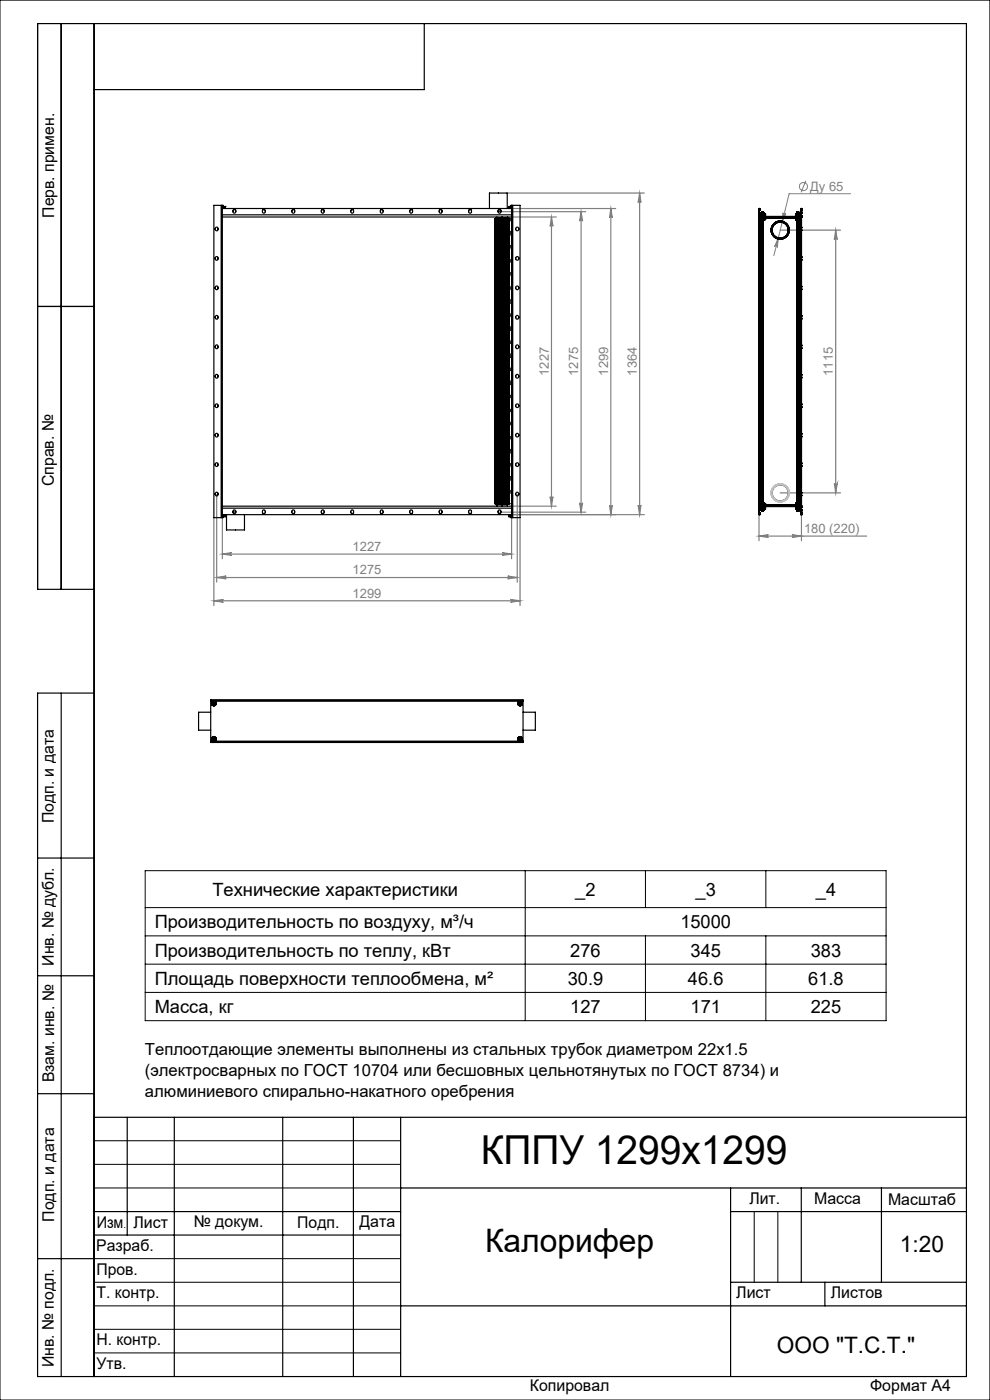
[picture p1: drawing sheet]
<svg xmlns="http://www.w3.org/2000/svg" width="210mm" height="297mm" viewBox="0 0 210 297" stroke-linecap="round" stroke-linejoin="round" font-family="sans-serif">
<defs><g id="words">
<text font-size="8.5" x="102" y="247">КППУ 1299х1299</text>
<text font-size="6.9" x="102.9" y="265.6">Калорифер</text>
<g font-size="4.8">
<text x="190.9" y="265.6">1:20</text>
<text x="164.8" y="287">ООО &quot;Т.С.Т.&quot;</text>
</g>
<g font-size="3.9">
<text x="45.1" y="190.1">Технические характеристики</text>
<text x="122" y="190">_2</text>
<text x="147.5" y="190">_3</text>
<text x="173.1" y="190">_4</text>
<text x="32.8" y="196.9">Производительность по воздуху, м³/ч</text>
<text x="144.3" y="196.9">15000</text>
<text x="32.8" y="202.9">Производительность по теплу, кВт</text>
<text x="121" y="202.9">276</text>
<text x="146.5" y="202.9">345</text>
<text x="172" y="202.9">383</text>
<text x="32.8" y="208.9">Площадь поверхности теплообмена, м²</text>
<text x="120.4" y="208.9">30.9</text>
<text x="145.9" y="208.9">46.6</text>
<text x="171.4" y="208.9">61.8</text>
<text x="32.8" y="214.9">Масса, кг</text>
<text x="121" y="214.9">127</text>
<text x="146.5" y="214.9">171</text>
<text x="172" y="214.9">225</text>
</g>
<g font-size="3.5">
<text x="30.7" y="223.8">Теплоотдающие элементы выполнены из стальных трубок диаметром 22х1.5</text>
<text x="30.7" y="228.3">(электросварных по ГОСТ 10704 или бесшовных цельнотянутых по ГОСТ 8734) и</text>
<text x="30.7" y="232.8">алюминиевого спирально-накатного оребрения</text>
</g>
<g font-size="3.4">
<text x="11.5" y="46.2" transform="rotate(-90 11.5 46.2)">Перв. примен.</text>
<text x="11.4" y="103.2" transform="rotate(-90 11.4 103.2)">Справ. №</text>
<text x="11.4" y="174.7" transform="rotate(-90 11.4 174.7)">Подп. и дата</text>
<text x="11.5" y="204.9" transform="rotate(-90 11.5 204.9)">Инв. № дубл.</text>
<text x="11.5" y="229.6" transform="rotate(-90 11.5 229.6)">Взам. инв. №</text>
<text x="159" y="255.5">Лит.</text>
<text x="172.7" y="255.5">Масса</text>
<text x="188.4" y="255.6">Масштаб</text>
<text x="11.5" y="259.2" transform="rotate(-90 11.5 259.2)">Подп. и дата</text>
<text x="20.5" y="260.4">Изм</text>
<text x="28.3" y="260.4">Лист</text>
<text x="41.1" y="260.4">№ докум.</text>
<text x="63.1" y="260.4">Подп.</text>
<text x="76.2" y="260.4">Дата</text>
<text x="20.4" y="265.4">Разраб.</text>
<text x="20.5" y="275.4">Т. контр.</text>
<text x="20.5" y="270.4">Пров.</text>
<text x="156.2" y="275.4">Лист</text>
<text x="176.2" y="275.4">Листов</text>
<text x="20.5" y="285.4">Н. контр.</text>
<text x="11.4" y="290" transform="rotate(-90 11.4 290)">Инв. № подл.</text>
<text x="20.5" y="290.4">Утв.</text>
<text x="112.4" y="295">Копировал</text>
<text x="184.6" y="295">Формат А4</text>
</g>
<g font-size="2.7" fill="#808080">
<text x="171.9" y="40.5">Ду 65</text>
<text x="116.4" y="79.7" transform="rotate(-90 116.4 79.7)">1227</text>
<text x="122.7" y="79.7" transform="rotate(-90 122.7 79.7)">1275</text>
<text x="129" y="79.7" transform="rotate(-90 129 79.7)">1299</text>
<text x="135.1" y="79.7" transform="rotate(-90 135.1 79.7)">1364</text>
<text x="176.7" y="79.7" transform="rotate(-90 176.7 79.7)">1115</text>
<text x="170.6" y="113.1">180 (220)</text>
<text x="74.8" y="116.9">1227</text>
<text x="74.8" y="121.9">1275</text>
<text x="74.8" y="126.8">1299</text>
</g>
<text font-size="2.1" x="26.2" y="260.4">.</text>
</g></defs>
<g fill="none" stroke="#808080" stroke-width=".21">
<path d="M170.9 38.3l-1 2.5M165.1 50.5l-.2 2a.31 .31 0 0 0-.2-.4 .31 .31 0 0 0-.4 .2zM166.1 45.2a.31 .31 0 0 0 .2 .3 .31 .31 0 0 0 .4-.2l-.8 1.9zM180.4 41.1h-13l-3.3 13.1"/>
<circle cx="170.4" cy="39.6" r=".85"/>
</g>
<g fill="none" stroke="#808080" stroke-width=".25">
<path d="M106 44.9h18.2M107.4 41h29.3M108.5 44.2h22.1M108.5 46h9.5M117 46l.3 2a.3 .3 0 0 0-.3-.3 .3 .3 0 0 0-.3 .3zM117 46v61.4M123.3 44.9l.3 2a.32 .32 0 0 0-.3-.3 .32 .32 0 0 0-.4 .3zM123.3 44.9v63.8M129.6 44.2l.3 2a.3 .3 0 0 0-.3-.3 .3 .3 0 0 0-.3 .3zM129.6 44.2v65M135.7 41v68.2M135.7 41l.3 2a.3 .3 0 0 0-.3-.3 .3 .3 0 0 0-.3 .3z"/>
<path d="M165.5 48.8h12.8M177.3 48.8l.3 2a.3 .3 0 0 0-.3-.3 .3 .3 0 0 0-.3 .3zM177.3 48.8v55.8M45.4 109.8v18.7M46 104.9v18.6M47.2 117.5l2-.3a.3 .3 0 0 0-.3 .3 .3 .3 0 0 0 .3 .3zM47.2 109.8v8.7M47.2 117.5h61.3M106 108.7h18.2M106.5 117.2l2 .3-2 .3a.3 .3 0 0 0 .3-.3 .3 .3 0 0 0-.3-.3zM108.5 109.8v8.7M108.5 107.4h9.5"/>
<path d="M109.7 104.9v18.6M110.3 109.8v18.7M116.7 105.4a.3 .3 0 0 0 .3 .3 .3 .3 0 0 0 .3-.3l-.3 2zM122.9 106.7a.32 .32 0 0 0 .4 .3 .32 .32 0 0 0 .3-.3l-.3 2zM129.3 107.2a.3 .3 0 0 0 .3 .3 .3 .3 0 0 0 .3-.3l-.3 2zM135.4 107.2a.3 .3 0 0 0 .3 .3 .3 .3 0 0 0 .3-.3l-.3 2zM136.7 109.2h-28.2M161 109.2v5.5M161 113.7h22.8M161 113.7l2-.3a.3 .3 0 0 0-.3 .3 .3 .3 0 0 0 .3 .3zM165.5 104.6h12.8M168 113.4l2 .3-2 .3a.3 .3 0 0 0 .3-.3 .3 .3 0 0 0-.3-.3z"/>
<path d="M170 109.2v5.5M177 102.6a.3 .3 0 0 0 .3 .3 .3 .3 0 0 0 .3-.3l-.3 2zM45.4 127.5l2-.3a.3 .3 0 0 0-.3 .3 .3 .3 0 0 0 .3 .3zM45.4 127.5h64.9M46 122.5l2-.3a.3 .3 0 0 0-.3 .3 .3 .3 0 0 0 .3 .3zM46 122.5h63.7M107.7 122.2l2 .3-2 .3a.3 .3 0 0 0 .3-.3 .3 .3 0 0 0-.3-.3zM108.3 127.2l2 .3-2 .3a.3 .3 0 0 0 .3-.3 .3 .3 0 0 0-.3-.3z"/>
</g>
<g fill="none" stroke="#000" stroke-width=".21">
<path d="M0 0h210v297h-210zM30.8 184.7h157.2v31.8h-157.2zM30.8 198.5h157.2M30.8 192.5h157.2M111.4 184.7v31.8M136.9 184.7v7.8M136.9 198.5v18M162.5 184.7v7.8M162.5 198.5v18M30.8 204.5h157.2M30.8 210.5h157.2M20 242h65"/>
<path d="M20 247h65M20 252h65M160 257v15M165 257v15M20 267h65M20 272h65M20 277h65M20 282h65M20 287h65"/>
</g>
<g fill="none" stroke="#000" stroke-width=".25">
<path d="M13 5v120M20 5v287M90 5v14h-70M8 65h12M20 125h-12v-120h197v287h-197v-145h12M13 147v145M8 182h12M8 207h12M8 232h12M20 237h185M27 237v25M37 237v55"/>
<path d="M60 237v55M75 237v55M85 237v55M20 257h65M85 252h120M155 252v40M155 257h50M170 252v20M187 252v20M8 267h12M20 262h65M85 277h120"/>
<path d="M155 272h50M175 272v5"/>
</g>
<g fill="#808080">
<path d="M165.1 50.5l-.8 1.8a.31 .31 0 0 1 .4-.2 .31 .31 0 0 1 .2 .4zM166.1 45.2l-.2 2 .8-1.9a.31 .31 0 0 1-.4 .2 .31 .31 0 0 1-.2-.3z"/>
<path d="M161 113.7l2-.3a.3 .3 0 0 0-.3 .3 .3 .3 0 0 0 .3 .3zM168 113.4l2 .3-2 .3a.3 .3 0 0 0 .3-.3 .3 .3 0 0 0-.3-.3z"/>
<path d="M45.4 127.5l2-.3a.3 .3 0 0 0-.3 .3 .3 .3 0 0 0 .3 .3zM108.3 127.2l2 .3-2 .3a.3 .3 0 0 0 .3-.3 .3 .3 0 0 0-.3-.3z"/>
<path d="M46 122.5l2-.3a.3 .3 0 0 0-.3 .3 .3 .3 0 0 0 .3 .3zM107.7 122.2l2 .3-2 .3a.3 .3 0 0 0 .3-.3 .3 .3 0 0 0-.3-.3z"/>
<path d="M47.2 117.5l2-.3a.3 .3 0 0 0-.3 .3 .3 .3 0 0 0 .3 .3zM106.5 117.2l2 .3-2 .3a.3 .3 0 0 0 .3-.3 .3 .3 0 0 0-.3-.3z"/>
<path d="M116.7 105.4a.3 .3 0 0 0 .3 .3 .3 .3 0 0 0 .3-.3l-.3 2zM117 46l.3 2a.3 .3 0 0 0-.3-.3 .3 .3 0 0 0-.3 .3z"/>
<path d="M177.3 48.8l.3 2a.3 .3 0 0 0-.3-.3 .3 .3 0 0 0-.3 .3zM177 102.6a.3 .3 0 0 0 .3 .3 .3 .3 0 0 0 .3-.3l-.3 2z"/>
<path d="M135.4 107.2a.3 .3 0 0 0 .3 .3 .3 .3 0 0 0 .3-.3l-.3 2zM135.7 41l.3 2a.3 .3 0 0 0-.3-.3 .3 .3 0 0 0-.3 .3z"/>
<path d="M123.3 44.9l.3 2a.32 .32 0 0 0-.3-.3 .32 .32 0 0 0-.4 .3zM122.9 106.7a.32 .32 0 0 0 .4 .3 .32 .32 0 0 0 .3-.3l-.3 2zM129.6 44.2l.3 2a.3 .3 0 0 0-.3-.3 .3 .3 0 0 0-.3 .3zM129.3 107.2a.3 .3 0 0 0 .3 .3 .3 .3 0 0 0 .3-.3l-.3 2z"/>
</g>
<g fill="none" stroke="#000" stroke-width=".25">
<path d="M46.9 43.6h.3M46.9 43.6h-1.5v66.2h1.5M46.9 43.6v66.2M47.2 45.6v62.2M47.2 43.6v2M47.2 45.6h61.3M47.2 44.2h61.3M47.2 46h61.3M47.2 43.6h.1v.6M47.3 43.7l.1 .5M47.4 43.8h.4v.4M47.4 44.2h.3"/>
<path d="M47.4 43.8h.3M47.7 44.2h.1M47.7 43.8h.1M47.7 43.8v.4M49.6 44.4a.36 .36 0 0 1 .4 .2 .36 .36 0 0 1-.1 .5 .36 .36 0 0 1-.5-.1zM49.6 44.5h.3M55.7 44.5a.35 .35 0 0 1 .5 .1 .35 .35 0 0 1-.1 .5 .35 .35 0 0 1-.4-.1zM55.8 44.5h.3M61.9 44.6a.34 .34 0 0 1 .5 0 .34 .34 0 0 1 0 .5 .34 .34 0 0 1-.5-.1zM62.1 44.5h.3M68.2 44.6a.34 .34 0 0 1 .5 0 .34 .34 0 0 1-.1 .5 .34 .34 0 0 1-.4-.1zM68.3 44.5h.3"/>
<path d="M74.5 44.5a.34 .34 0 0 1 .5 .3 .34 .34 0 0 1-.5 .3zM74.5 44.5h.4M80.7 44.6a.34 .34 0 0 1 .5 0 .34 .34 0 0 1 0 .5 .34 .34 0 0 1-.5-.1zM80.8 44.5h.3M87 44.5a.35 .35 0 0 1 .5 .1 .35 .35 0 0 1-.1 .5 .35 .35 0 0 1-.5-.1zM87.1 44.5h.3M93.2 44.6a.34 .34 0 0 1 .5 0 .34 .34 0 0 1 0 .5 .34 .34 0 0 1-.5-.1zM93.3 44.5h.3M99.4 44.6a.34 .34 0 0 1 .5 0 .34 .34 0 0 1 0 .5 .34 .34 0 0 1-.5-.1zM99.6 44.5h.3M103.8 44.2v-3.2h3.8v3.2M105 49.1h.1"/>
<path d="M105 49.4h.1M105 49.6h.1M105 55.1h.1M105 55.3h.1M105 55.6h.1M105 57.9h.1M105 58.1h.1M105 46.4h.1M105 46.6h.1M105 46.8h.1M105 52.3h.1M105 49.8h.1"/>
<path d="M105 58.3h.1M105 52.1h.1M105 52.6h.1M105 56.4h1.5M105 56.4h1.2M105 56.3h1.2M105 56.3h1.5M105 56.6h1.5M105 56.6h1.2M105 47.6h1.2M105 47.9h1.5M105 47.9h1.2"/>
<path d="M105 47.8h1.2M105 47.8h1.5M105 48.1h1.2M105 48.4h1.5M105 48.4h1.2M105 48.3h1.2M105 48.3h1.5M105 48.6h1.2M105 48.9h1.2M105 49.1h1.2M105 49.4h1.2M105 49.6h1.2"/>
<path d="M105 49.8h1.2M105 50.6h1.5M105 50.6h1.2M105 50.9h1.2M105 54.6h1.2M105 54.9h1.2M105 55.1h1.2M105 55.3h1.2M105 55.6h1.2M105 55.9h1.2M105 55.8h1.2M105 56.1h1.2"/>
<path d="M105 56.9h1.2M105 57.1h1.5M105 57.1h1.2M105 57.4h1.2M105 57.3h1.2M105 57.6h1.2M105 57.9h1.2M105 58.1h1.2M105 58.3h1.2M105 58.6h1.2M105 58.9h1.2M105 59.6h1.2"/>
<path d="M105 59.9h1.5M105 59.9h1.2M105 59.8h1.2M105 59.8h1.5M105 47.1h1.2M105 47.6h1.5M105 46.4h1.2M105 46.6h1.2M105 46.8h1.2M105 47.4h1.2M105 52.6h1.2M105 53.1h1.2"/>
<path d="M105 50.1h1.2M105 50.4h1.2M105 54.4h1.5M105 54.4h1.2M105 54.3h1.2M105 54.3h1.5M105 52.3h1.2M105 53.6h1.2M105 53.9h1.5M105 53.9h1.2M105 53.8h1.2M105 53.8h1.5"/>
<path d="M105 54.1h1.2M105 59.4h1.5M105 59.4h1.2M105 59.3h1.2M105 50.3h1.2M105 51.1h1.5M105 51.1h1.2M105 51.4h1.2M105 51.3h1.2M105 51.6h1.2M105 59.1h1.5M105 59.1h1.2"/>
<path d="M105 52.1h1.2M105 59.3h1.5M105 52.9h1.2M105 52.8h1.2M105 51.3h1.5M105 51.9h1.2M105 51.8h1.2M105 51.4h1.5M105 53.6h1.5M105 53.4h1.2M105 47.1h.1M105 47.3v.1"/>
<path d="M105 47.6h.1M105 47.8v.1M105 48.1h.1M105 48.3v.1M105 48.6h.1M105 48.8v.1M105 50.1h.1M105 50.3v.1M105 50.6h.1M105 50.8v.1M105 51.1h.1M105 51.3v.1"/>
<path d="M105 51.6h.1M105 51.8v.1M105 52.8v.1M105 53.1h.1M105 53.3v.1M105 53.6h.1M105 53.8v.1M105 54.1h.1M105 54.3v.1M105 54.6h.1M105 54.8v.1M105 55.8v.1"/>
<path d="M105 56.1h.1M105 56.3v.1M105 56.6h.1M105 56.8v.1M105 57.1h.1M105 57.3v.1M105 57.6h.1M105 58.6h.1M105 58.8v.1M105 59.1h.1M105 59.3v.1M105 59.6h.1"/>
<path d="M105 59.8v.1M105 48.1h.4M105 48.6h.4M105 48.9h.4M105 48.8h.4M105 49.1h.4M105 49.4h.4M105 49.6h.4M105 49.8l.4 .1M105 50.8h.4M105 54.6h.4M105 54.9h.4"/>
<path d="M105 54.8h.4M105 55.1h.4M105 55.3l.4 .1M105 55.6h.4M105 55.9h.4M105 56.1h.4M105 56.8h.4M105 57.4h.4M105 57.3h.4M105 57.6h.4M105 57.9h.4M105 58.1h.4"/>
<path d="M105 58.3l.4 .1M105 58.9h.4M105 46.4h.4M105 46.6h.4M105 46.8l.4 .1M105 47.1h.4M105 47.4h.4M105 50.4h.4M105 52.6h.4M105 54.1h.4M105 58.6h.4M105 51.6h.4"/>
<path d="M105 52.1h.4M105 59.6h.4M105 52.9h.4M105 53.1h.4M105 51.9h.4M105 51.8h.4M105 52.3l.4 .1M105 50.1h.4M105 53.3h.4M105.4 48.1h1.1M105.4 48.6h1.1M105.4 48.9h1.1"/>
<path d="M105.4 48.8h1.1M105.4 49.1h1.1M105.4 49.4h1.1M105.4 49.3h1.1M105.4 49.6h1.1M105.4 49.9h1.1M105.4 50.9h1.1M105.4 54.6h1.1M105.4 54.9h1.1M105.4 54.8h1.1M105.4 55.1h1.1M105.4 55.4h1.1"/>
<path d="M105.4 55.3h1.1M105.4 55.6h1.1M105.4 55.9h1.1M105.4 55.8h1.1M105.4 56.1h1.1M105.4 56.9h1.1M105.4 56.8h1.1M105.4 57.4h1.1M105.4 57.3h1.1M105.4 57.6h1.1M105.4 57.9h1.1M105.4 57.8h1.1"/>
<path d="M105.4 58.1h1.1M105.4 58.4h1.1M105.4 58.9h1.1M105.4 58.8h1.1M105.4 47.1h1.1M105.4 46.4h1.1M105.4 46.6h1.1M105.4 46.9h1.1M105.4 46.8h1.1M105.4 47.4h1.1M105.4 47.3h1.1M105.4 52.6h1.1"/>
<path d="M105.4 53.1h1.1M105.4 50.4h1.1M105.4 50.8h1.1M105.4 52.3h1.1M105.4 54.1h1.1M105.4 49.8h1.1M105.4 58.3h1.1M105.4 58.6h1.1M105.4 51.6h1.1M105.4 52.1h1.1M105.4 59.6h1.1M105.4 52.9h1.1"/>
<path d="M105.4 52.8h1.1M105.4 51.9h1.1M105.4 51.8h1.1M105.4 52.4h1.1M105.4 50.1h1.1M105.4 50.3h1.1M105.4 53.4h1.1M105.4 53.3h1.1M105.4 49.1h-.4M105.4 49.3l-.4 .1M105.4 49.6h-.4M105.4 55.1h-.4"/>
<path d="M105.4 55.3h-.4M105.4 55.6h-.4M105.4 55.8h-.4M105.4 56.1h-.4M105.4 57.8l-.4 .1M105.4 58.1h-.4M105.4 58.8h-.4M105.4 47.1h-.4M105.4 46.6h-.4M105.4 46.8h-.4M105.4 47.3h-.4M105.4 52.6h-.4"/>
<path d="M105.4 53.1h-.4M105.4 52.3h-.4M105.4 49.8h-.4M105.4 58.3h-.4M105.4 58.6h-.4M105.4 52.8h-.4M105.4 52.1h-.4M105.4 50.1h-.4M105.4 50.3h-.4M105.4 46.4v.2M105.4 46.6v.2M105.4 46.9v.2"/>
<path d="M105.4 47.1v.2M105.4 47.4v1.2M105.4 48.6v.2M105.4 48.9v.2M105.4 49.1v.2M105.4 49.4v.2M105.4 49.6v.2M105.4 49.9v.2M105.4 50.1v.2M105.4 50.4v1.2M105.4 51.6v.2M105.4 51.9v.2"/>
<path d="M105.4 52.1v.2M105.4 52.4v.2M105.4 52.6v.2M105.4 52.9v.2M105.4 53.1v1.5M105.4 54.6v.2M105.4 54.9v.2M105.4 55.1v.2M105.4 55.4v.2M105.4 55.6v.2M105.4 55.9v.2M105.4 56.1v1.2"/>
<path d="M105.4 57.4v.2M105.4 57.6v.2M105.4 57.9v.2M105.4 58.1v.2M105.4 58.4v.2M105.4 58.6v.2M105.4 58.9v1.4M105.4 46v.3M105.7 44.6a.34 .34 0 0 1 .5 0 .34 .34 0 0 1-.1 .5 .34 .34 0 0 1-.4-.1zM106.2 55.3h.1M106.2 58.3h.1M106.2 46.4h.1"/>
<path d="M106.2 46.6h.1M106.2 46.8h.1M106.2 52.6h.1M106.2 55.6h.1M106.2 52.3h.1M106.2 49.6h.1M106.2 52.1h.1M106.2 49.4h.1M106.2 57.9h.1M106.2 58.1h.1M106.2 49.1h.1M106.2 49.8h.1"/>
<path d="M106.2 55.1h.1M106.2 59.9h1.9M106.2 59.6h1.9M106.2 59.8h1.9M106.2 59.4h1.9M106.2 59.3h1.9M106.2 54.1h1.9M106.2 54.6h1.9M106.2 54.9h1.9M106.2 55.3h1.9M106.2 55.6h1.9M106.2 55.9h1.9"/>
<path d="M106.2 55.8h1.9M106.2 56.1h1.9M106.2 57.1h1.9M106.2 57.9h1.9M106.2 58.3h1.9M106.2 58.9h1.9M106.2 59.1h1.9M106.2 57.6h1.9M106.2 46.4h1.9M106.2 46.6h1.9M106.2 46.8h1.9M106.2 47.1h1.9"/>
<path d="M106.2 47.4h1.9M106.2 52.6h1.9M106.2 52.8h1.9M106.2 53.1h1.9M106.2 53.4h1.9M106.2 53.6h1.9M106.2 53.9h1.9M106.2 54.3h1.9M106.2 54.4h1.9M106.2 47.6h1.9M106.2 48.6h1.9M106.2 52.1h1.9"/>
<path d="M106.2 52.3h1.9M106.2 52.9h1.9M106.2 49.6h1.9M106.2 53.8h1.9M106.2 47.9h1.9M106.2 47.8h1.9M106.2 48.1h1.9M106.2 48.4h1.9M106.2 48.3h1.9M106.2 48.9h1.9M106.2 49.1h1.9M106.2 56.3h1.9"/>
<path d="M106.2 49.4h1.9M106.2 57.3h1.9M106.2 50.4h1.9M106.2 50.3h1.9M106.2 50.6h1.9M106.2 58.1h1.9M106.2 51.6h1.9M106.2 51.8h1.9M106.2 51.9h1.9M106.2 57.4h1.9M106.2 56.9h1.9M106.2 56.4h1.9"/>
<path d="M106.2 56.6h1.9M106.2 49.8h1.9M106.2 58.6h1.9M106.2 55.1h1.9M106.2 50.9h1.9M106.2 51.1h1.9M106.2 50.1h1.9M106.2 51.4h1.9M106.2 51.3h1.9M106.2 56.4h.3M106.2 56.3h.3M106.2 56.6h.3"/>
<path d="M106.2 47.9h.3M106.2 47.8h.3M106.2 48.1h.3M106.2 48.4h.3M106.2 48.3h.3M106.2 48.6h.3M106.2 48.8h.3M106.2 50.6h.3M106.2 50.8h.3M106.2 54.6h.3M106.2 54.8h.3M106.2 55.9h.3"/>
<path d="M106.2 56.1h.3M106.2 56.8h.3M106.2 57.1h.3M106.2 57.3h.3M106.2 57.6h.3M106.2 58.9h.3M106.2 59.9h.3M106.2 59.8h.3M106.2 47.6h.3M106.2 47.1h.3M106.2 47.4h.3M106.2 50.4h.3"/>
<path d="M106.2 54.4h.3M106.2 54.3h.3M106.2 53.9h.3M106.2 53.8h.3M106.2 54.1h.3M106.2 59.4h.3M106.2 51.1h.3M106.2 58.6h.3M106.2 51.6h.3M106.2 59.1h.3M106.2 59.3h.3M106.2 59.6h.3"/>
<path d="M106.2 52.9h.3M106.2 53.1h.3M106.2 51.3h.3M106.2 51.8h.3M106.2 51.4h.3M106.2 53.6h.3M106.2 50.1h.3M106.2 53.3h.3M106.2 47.1h.1M106.2 47.3v.1M106.2 47.6h.1M106.2 47.8v.1"/>
<path d="M106.2 48.1h.1M106.2 48.3v.1M106.2 48.6h.1M106.2 48.8v.1M106.2 50.1h.1M106.2 50.3v.1M106.2 50.6h.1M106.2 50.8v.1M106.2 51.1h.1M106.2 51.3v.1M106.2 51.6h.1M106.2 51.8v.1"/>
<path d="M106.2 52.8v.1M106.2 53.1h.1M106.2 53.3v.1M106.2 53.6h.1M106.2 53.8v.1M106.2 54.1h.1M106.2 54.3v.1M106.2 54.6h.1M106.2 54.8v.1M106.2 55.8v.1M106.2 56.1h.1M106.2 56.3v.1"/>
<path d="M106.2 56.6h.1M106.2 56.8v.1M106.2 57.1h.1M106.2 57.3v.1M106.2 57.6h.1M106.2 58.6h.1M106.2 58.8v.1M106.2 59.1h.1M106.2 59.3v.1M106.2 59.6h.1M106.2 59.8v.1M106.2 54.9h.3"/>
<path d="M106.2 55.6h.3M106.2 57.9h.3M106.2 46.4h.3M106.2 46.6h.3M106.2 46.8l.3 .1M106.2 52.1h.3M106.2 52.3l.3 .1M106.2 52.6h.3M106.2 48.9h.3M106.2 49.1h.3M106.2 49.6h.3M106.2 58.1h.3"/>
<path d="M106.2 58.3l.3 .1M106.2 49.8l.3 .1M106.2 57.4h.3M106.2 55.1h.3M106.2 49.4h.3M106.2 55.3l.3 .1M106.2 51.9h.3M106.3 44.8h-.6M106.5 46.3l-1.5 .1M106.5 59.9h1.6M106.5 59.6h1.2M106.5 59.4h1.6"/>
<path d="M106.5 59.3h1.6M106.5 59.8h1.6M106.5 54.1h1.2M106.5 54.6h1.2M106.5 54.9h1.2M106.5 55.6h1.2M106.5 56.1h1.2M106.5 57.1h1.6M106.5 57.9h1.2M106.5 57.8h1.2M106.5 58.3h1.2M106.5 54.8h1.2"/>
<path d="M106.5 59.1h1.6M106.5 57.6h1.2M106.5 46.4h1.2M106.5 46.3l1.6 .1M106.5 46.6h1.2M106.5 46.9h1.2M106.5 46.8h1.2M106.5 47.1h1.2M106.5 47.4h1.2M106.5 52.8h1.2M106.5 53.4h1.2M106.5 53.6h1.6"/>
<path d="M106.5 53.9h1.6M106.5 54.3h1.6M106.5 47.3h1.2M106.5 47.6h1.6M106.5 55.9h1.2M106.5 55.8h1.2M106.5 52.1h1.2M106.5 52.4h1.2M106.5 52.3h1.2M106.5 52.6h1.2M106.5 52.9h1.2M106.5 53.1h1.2"/>
<path d="M106.5 49.6h1.2M106.5 53.3h1.2M106.5 53.8h1.6M106.5 54.4h1.6M106.5 47.9h1.6M106.5 47.8h1.6M106.5 48.1h1.2M106.5 48.4h1.6M106.5 48.3h1.6M106.5 48.6h1.2M106.5 48.9h1.2M106.5 48.8h1.2"/>
<path d="M106.5 49.1h1.2M106.5 56.3h1.6M106.5 57.3h1.2M106.5 50.6h1.6M106.5 58.1h1.2M106.5 58.4h1.2M106.5 51.8h1.2M106.5 50.3h1.2M106.5 56.9h1.2M106.5 56.4h1.6M106.5 56.6h1.6M106.5 50.4h1.2"/>
<path d="M106.5 49.9h1.2M106.5 49.8h1.2M106.5 57.4h1.2M106.5 58.6h1.2M106.5 55.1h1.2M106.5 50.9h1.2M106.5 50.8h1.2M106.5 51.1h1.6M106.5 49.4h1.2M106.5 50.1h1.2M106.5 49.3h1.2M106.5 55.4h1.2"/>
<path d="M106.5 56.8h1.2M106.5 58.8h1.2M106.5 51.6h1.2M106.5 51.9h1.2M106.5 55.3h1.2M106.5 58.9h1.2M106.5 51.3h1.6M106.5 51.4h1.6M106.5 46v.3M106.5 46.4v.2M106.5 46.6v.2M106.5 46.9v.2"/>
<path d="M106.5 47.1v.2M106.5 47.4v1.2M106.5 48.6v.2M106.5 48.9v.2M106.5 49.1v.2M106.5 49.4v.2M106.5 49.6v.2M106.5 49.9v.2M106.5 50.1v.2M106.5 50.4v1.2M106.5 51.6v.2M106.5 51.9v.2"/>
<path d="M106.5 52.1v.2M106.5 52.4v.2M106.5 52.6v.2M106.5 52.9v.2M106.5 53.1v1.5M106.5 54.6v.2M106.5 54.9v.2M106.5 55.1v.2M106.5 55.4v.2M106.5 55.6v.2M106.5 55.9v.2M106.5 56.1v1.2"/>
<path d="M106.5 57.4v.2M106.5 57.6v.2M106.5 57.9v.2M106.5 58.1v.2M106.5 58.4v.2M106.5 58.6v.2M106.5 58.9v1.4M106.5 56.1h-.3M106.5 57.8l-.3 .1M106.5 58.3h-.3M106.5 46.3l-.3 .1M106.5 46.6h-.3"/>
<path d="M106.5 46.8h-.3M106.5 47.1h-.3M106.5 52.8h-.3M106.5 47.3h-.3M106.5 55.8h-.3M106.5 52.3h-.3M106.5 52.6h-.3M106.5 53.1h-.3M106.5 49.6h-.3M106.5 58.1h-.3M106.5 52.1h-.3M106.5 50.3h-.3"/>
<path d="M106.5 49.1h-.3M106.5 49.8h-.3M106.5 55.6h-.3M106.5 55.1h-.3M106.5 50.1h-.3M106.5 58.6h-.3M106.5 49.3l-.3 .1M106.5 58.8h-.3M106.5 55.3h-.3M107.6 46v.3M107.7 48.1h.4M107.7 48.6h.4"/>
<path d="M107.7 48.8h.4M107.7 50.8h.4M107.7 54.6h.4M107.7 54.8h.4M107.7 55.9h.4M107.7 56.1h.4M107.7 56.8h.4M107.7 57.3h.4M107.7 57.6h.4M107.7 58.9h.4M107.7 47.1h.4M107.7 47.4h.4"/>
<path d="M107.7 50.4h.4M107.7 54.1h.4M107.7 58.6h.4M107.7 51.6h.4M107.7 59.6h.4M107.7 52.9h.4M107.7 53.1h.4M107.7 51.8h.4M107.7 50.1h.4M107.7 53.3h.4M107.7 57.8l.4 .1M107.7 58.3h.4"/>
<path d="M107.7 46.6h.4M107.7 46.8h.4M107.7 52.8h.4M107.7 47.3h.4M107.7 55.8h.4M107.7 52.3h.4M107.7 52.6h.4M107.7 49.6h.4M107.7 58.1h.4M107.7 52.1h.4M107.7 50.3h.4M107.7 49.1h.4"/>
<path d="M107.7 49.8h.4M107.7 55.6h.4M107.7 55.1h.4M107.7 49.3l.4 .1M107.7 58.8h.4M107.7 55.3h.4M107.7 46.4v.2M107.7 46.6v.2M107.7 46.9v.2M107.7 47.1v.2M107.7 47.4v1.2M107.7 48.6v.2"/>
<path d="M107.7 48.9v.2M107.7 49.1v.2M107.7 49.4v.2M107.7 49.6v.2M107.7 49.9v.2M107.7 50.1v.2M107.7 50.4v1.2M107.7 51.6v.2M107.7 51.9v.2M107.7 52.1v.2M107.7 52.4v.2M107.7 52.6v.2"/>
<path d="M107.7 52.9v.2M107.7 53.1v1.5M107.7 54.6v.2M107.7 54.9v.2M107.7 55.1v.2M107.7 55.4v.2M107.7 55.6v.2M107.7 55.9v.2M107.7 56.1v1.2M107.7 57.4v.2M107.7 57.6v.2M107.7 57.9v.2"/>
<path d="M107.7 58.1v.2M107.7 58.4v.2M107.7 58.6v.2M107.7 58.9v1.4M108 43.8h.1M108 44.2h.1M108 43.8v.4M108 44.2h.3M108 43.8h.3M108.1 55.3h.1M108.1 58.3h.1M108.1 46.4h.1"/>
<path d="M108.1 46.6h.1M108.1 46.8h.1M108.1 52.6h.1M108.1 55.6h.1M108.1 52.3h.1M108.1 49.6h.1M108.1 52.1h.1M108.1 49.4h.1M108.1 57.9h.1M108.1 58.1h.1M108.1 49.1h.1M108.1 49.8h.1"/>
<path d="M108.1 55.1h.1M108.1 47.1h.1M108.1 47.3v.1M108.1 47.6h.1M108.1 47.8v.1M108.1 48.1h.1M108.1 48.3v.1M108.1 48.6h.1M108.1 48.8v.1M108.1 50.1h.1M108.1 50.3v.1M108.1 50.6h.1"/>
<path d="M108.1 50.8v.1M108.1 51.1h.1M108.1 51.3v.1M108.1 51.6h.1M108.1 51.8v.1M108.1 52.8v.1M108.1 53.1h.1M108.1 53.3v.1M108.1 53.6h.1M108.1 53.8v.1M108.1 54.1h.1M108.1 54.3v.1"/>
<path d="M108.1 54.6h.1M108.1 54.8v.1M108.1 55.8v.1M108.1 56.1h.1M108.1 56.3v.1M108.1 56.6h.1M108.1 56.8v.1M108.1 57.1h.1M108.1 57.3v.1M108.1 57.6h.1M108.1 58.6h.1M108.1 58.8v.1"/>
<path d="M108.1 59.1h.1M108.1 59.3v.1M108.1 59.6h.1M108.1 59.8v.1M108.1 54.9h-.4M108.1 55.6h-.4M108.1 57.9h-.4M108.1 46.4h-.4M108.1 46.6h-.4M108.1 46.8l-.4 .1M108.1 54.6h-.4M108.1 52.1h-.4"/>
<path d="M108.1 52.3l-.4 .1M108.1 52.6h-.4M108.1 48.6h-.4M108.1 48.9h-.4M108.1 49.1h-.4M108.1 49.6h-.4M108.1 58.1h-.4M108.1 58.3l-.4 .1M108.1 49.8l-.4 .1M108.1 57.4h-.4M108.1 57.6h-.4M108.1 55.1h-.4"/>
<path d="M108.1 49.4h-.4M108.1 55.3l-.4 .1M108.1 51.6h-.4M108.1 51.9h-.4M108.3 43.8h-.4v.4M108.4 43.7l-.1 .5M108.5 45.6v62.2M108.5 43.6h.3M108.5 43.6v2M108.5 43.6h-.1v.6M108.8 43.6v66.2M108.8 43.6h1.5v66.2h-1.5"/>
<path d="M161 54.5v.6M161 48.3v.6M161 46h.4M161 44.5v.6M161 45.8l.3 .2M161 48.9h.2M161 44.5h.1M161 44.2h.1M161 46h9M161 54.5h.2M161 55.1h.2M161 48.3h.2"/>
<path d="M161 44.2v1.6M161 46v61.4M161 45.1h.1M161 45.8h.1M161 54.5h.1M161 55.1h.1M161 48.3h.1M161 48.9h.1M161 46h.1M161.1 44.5v.6M161.1 45.8l.2 .1M161.1 44.2v1.6"/>
<path d="M161.1 44.5h.1M161.1 45.1h.1M161.1 44.2h.1M161.1 45.8h.1M161.2 54.5v.6M161.2 48.3v.6M161.2 46h.2M161.2 46v61.4M161.2 54.5h.1M161.2 55.1h.1M161.2 48.3h.1M161.2 46h.1"/>
<path d="M161.2 48.9h.1M161.2 46.2h8.6M161.2 46v.2M161.2 46.2h.1M161.3 46.3h.9zM161.3 46.2h.9zM161.3 45.9h.9zM161.3 45.8h.9zM161.3 45.4h.2M161.3 45.8h.2M161.3 45.4h.1M161.3 45.8h.1"/>
<path d="M161.3 45.4v.6M161.3 46.2v.4M161.3 45.9h8.5M161.3 46h.1M161.3 45.9h.1M161.3 46.3h.1M161.3 46.6h.1M161.3 46.6h.2M161.3 46.3h.2M161.3 46.6h.8zM161.3 45.8h.8zM161.3 45.4h.8z"/>
<path d="M161.4 46h.6M161.4 46.2h.6M161.4 45.9h.6M161.4 45.9v61.6M161.4 46h.1M161.4 46.2h.1M161.4 45.9h.1M161.5 46.3h.1M161.5 46.6h.1M161.5 46.3h.5zM161.5 46.2h.5zM161.5 45.9h.5z"/>
<path d="M161.5 45.8h.5zM161.5 45.8h.1M161.5 45.4h.1M161.5 45.1h.5zM161.5 45.4h.5zM161.5 45.1v1.5M161.5 46.6h.4M161.5 45h.4zM161.5 45.4h.5M161.5 45.8h.5M161.5 45v.1M161.5 46.3h.4"/>
<path d="M161.5 45.4v.4M161.5 46.3v.3M161.9 46.5a1.31 1.31 0 0 1 1.3-.3h5.1a.55 .55 0 0 1 .9 .3M161.9 46.5a1.99 1.99 0 0 1 1.8-.3h3.6a2.08 2.08 0 0 1 1.9 .3M161.9 46.5v60.4M161.9 46.3h.1M161.9 46.6h.1M161.9 45l.1 1.6M161.9 46.3v60.8M162 45.8h.1M162 45.4h.1M162 45.4v.4"/>
<path d="M162 45.8h.2M162 45.4h.2M162 46.6h.2M162 46.3h.2M162 46h.1M162 46.2h.1M162 45.9h.1M162.1 46.6h.1M162.1 45.4h.1M162.2 46.3h.1M162.2 46.6h.1M162.2 45.8h.1"/>
<path d="M162.2 45.4h.1M162.2 45.4v.5M162.2 45.8h-.1M162.2 46.2v.4M168.7 46.3h1.1zM168.7 46.2h1.1zM168.7 45.9h1.1zM168.7 45.8h1.1zM168.7 46.2l.1 .4M168.8 46.3h.1M168.8 46.6h.1M168.8 46.6h.2"/>
<path d="M168.8 45.4h.2M168.8 45.8h.2M168.8 45.8h.1M168.8 45.4h.1M168.8 45.4l-.1 .5M168.8 46.3h.2M168.8 46.6h.9zM168.8 45.8h.9zM168.8 45.4h.9zM168.9 46h.6M168.9 46.2h.6M168.9 45.9h.6"/>
<path d="M168.9 46h.1M168.9 46.2h.1M168.9 45.9h.1M169 46.3h.1M169 46.6h.1M169 45.1h.5zM169 46.3h.5zM169 46.2h.5zM169 45.9h.5zM169 45.8h.5zM169 45.4h.5zM169 45.8h.1"/>
<path d="M169 45.4h.1M169 45.1v1.5M169 45.4h.4M169 45.8h.4M169 45.4v.4M169.1 46.6h.3M169.1 45h.3zM169.1 45l-.1 .1M169.1 46.3v60.8M169.1 46.3h.3M169.2 46.5v60.4M169.4 46.3h.1"/>
<path d="M169.4 46.6h.1M169.4 45.4h.1M169.4 45.8h.1M169.4 45l.1 1.6M169.4 45.4v.4M169.4 46.3v.3M169.5 46.6h.2M169.5 45.4h.2M169.5 45.8h.2M169.5 46.3h.2M169.5 46h.3M169.5 46h.5"/>
<path d="M169.5 45.9v61.6M169.5 46.2h.1M169.5 46h.1M169.5 45.9h.1M169.7 46.6h.1M169.7 45.4h.1M169.7 46.3h.1M169.7 45.8h.1M169.7 45.4v.4M169.7 46.3v.3M169.8 45.8v.5M169.8 46h.1"/>
<path d="M169.8 46.2h.1M169.8 45.9h.1M169.8 54.5v.6M169.8 48.3v.6M169.8 48.9h.2M169.8 54.5h.2M169.8 55.1h.2M169.8 48.3h.2M169.8 46v61.4M169.8 55.1h.1M169.8 54.5h.1M169.8 48.9h.1"/>
<path d="M169.8 48.3h.1M169.9 44.5v.6M169.9 45.8l-.1 .1M169.9 44.5h.1M169.9 44.2h.1M169.9 45.1h.1M169.9 44.2v1.6M169.9 45.8h.1M170 54.5v.6M170 48.3v.6M170 44.5v.6M170 45.8l-.2 .2"/>
<path d="M170 44.2v1.6M170 46v61.4M170 55.1h.1M170 54.5h.1M170 48.9h.1M170 48.3h.1M170 46h.1M170 44.5h.1M170 45.1h.1M170 44.2h.1M170 45.8h.1M45.7 73.3h.1a.34 .34 0 0 1 .5 .3 .34 .34 0 0 1-.6 .2z"/>
<path d="M45.7 67.1l.1-.1a.33 .33 0 0 1 .4 .1 .33 .33 0 0 1 0 .4 .33 .33 0 0 1-.5 .1zM45.8 79.4h.3l.1 .3v.4l-.2 .1a.43 .43 0 0 1-.4-.3 .43 .43 0 0 1 .2-.5zM105 78.3h.1M105 60.9h.1M105 61.1h.1M105 61.3h.1M105 63.6h.1M105 63.8h.1M105 64.1h.1M105 66.6h.1M105 66.8h.1M105 69.4h.1"/>
<path d="M105 69.8h.1M105 70.1h.1M105 78.1h.1M105 72.4h.1M105 72.6h.1M105 72.8h.1M105 78.6h.1M105 75.8h.1M105 69.6h.1M105 67.1h.1M105 64.3h.1M105 75.6h.1"/>
<path d="M105 75.1h.1M105 75.3h.1M105 79.6h1.2M105 77.8h1.2M105 78.3h1.2M105 77.9h1.2M105 62.1h1.2M105 78.6h1.2M105 62.4h1.2M105 62.3h1.2M105 62.8h1.2M105 63.1h1.2"/>
<path d="M105 61.6h1.2M105 61.9h1.2M105 61.8h1.2M105 79.1h1.2M105 79.9h1.5M105 79.9h1.2M105 79.8h1.2M105 79.8h1.5M105 70.6h1.2M105 70.9h1.2M105 60.1h1.2M105 60.4h1.2"/>
<path d="M105 60.6h1.2M105 60.9h1.2M105 61.1h1.2M105 61.3h1.2M105 76.6h1.2M105 76.6h1.5M105 62.4h1.5M105 62.3h1.5M105 76.9h1.2M105 62.6h1.5M105 62.6h1.2M105 77.3h1.2"/>
<path d="M105 77.3h1.5M105 77.6h1.2M105 63.4h1.2M105 63.3h1.2M105 63.6h1.2M105 63.8h1.2M105 64.1h1.2M105 64.3h1.2M105 64.9h1.2M105 65.1h1.5M105 65.1h1.2M105 65.4h1.5"/>
<path d="M105 65.4h1.2M105 65.3h1.2M105 65.3h1.5M105 65.6h1.2M105 65.9h1.5M105 65.9h1.2M105 66.1h1.2M105 66.4h1.2M105 66.6h1.2M105 66.8h1.2M105 67.1h1.2M105 69.1h1.2"/>
<path d="M105 69.4h1.2M105 69.8h1.2M105 70.1h1.2M105 70.4h1.2M105 70.3h1.2M105 78.1h1.2M105 71.1h1.5M105 71.1h1.2M105 71.4h1.5M105 71.4h1.2M105 71.3h1.2M105 71.3h1.5"/>
<path d="M105 71.6h1.2M105 71.9h1.2M105 71.8h1.2M105 72.1h1.2M105 72.4h1.2M105 72.6h1.2M105 72.8h1.2M105 73.1h1.2M105 73.4h1.2M105 73.3h1.2M105 73.6h1.2M105 77.1h1.5"/>
<path d="M105 77.1h1.2M105 77.4h1.5M105 77.4h1.2M105 78.9h1.2M105 79.4h1.5M105 79.4h1.2M105 79.3h1.2M105 79.3h1.5M105 65.8h1.2M105 65.8h1.5M105 74.1h1.2M105 74.4h1.2"/>
<path d="M105 74.6h1.2M105 60.3h1.2M105 75.8h1.2M105 76.3h1.2M105 69.6h1.2M105 74.1h1.5M105 68.6h1.2M105 67.4h1.2M105 67.3h1.2M105 67.6h1.2M105 64.6h1.2M105 68.6h1.5"/>
<path d="M105 68.9h1.2M105 67.9h1.5M105 67.9h1.2M105 73.9h1.2M105 73.8h1.2M105 75.6h1.2M105 73.9h1.5M105 74.9h1.2M105 74.8h1.2M105 67.8h1.2M105 67.8h1.5M105 76.1h1.2"/>
<path d="M105 68.4h1.5M105 68.4h1.2M105 68.3h1.2M105 68.1h1.5M105 68.1h1.2M105 68.3h1.5M105 73.8h1.5M105 75.3h1.2M105 75.1h1.2M105 60.1h.1M105 60.3v.1M105 60.6h.1"/>
<path d="M105 61.6h.1M105 61.8v.1M105 62.1h.1M105 62.3v.1M105 62.6h.1M105 62.8v.1M105 63.1h.1M105 63.3v.1M105 64.6h.1M105 64.8v.1M105 65.1h.1M105 65.3v.1"/>
<path d="M105 65.6h.1M105 65.8v.1M105 66.1h.1M105 66.3v.1M105 67.3v.1M105 67.6h.1M105 67.8v.1M105 68.1h.1M105 68.3v.1M105 68.6h.1M105 68.8v.1M105 69.1h.1"/>
<path d="M105 70.3v.1M105 70.6h.1M105 70.8v.1M105 71.1h.1M105 71.3v.1M105 71.6h.1M105 71.8v.1M105 72.1h.1M105 73.1h.1M105 73.3v.1M105 73.6h.1M105 73.8v.1"/>
<path d="M105 74.1h.1M105 74.3v.1M105 74.6h.1M105 74.8v.1M105 76.1h.1M105 76.3v.1M105 76.6h.1M105 76.8v.1M105 77.1h.1M105 77.3v.1M105 77.6h.1M105 77.8v.1"/>
<path d="M105 78.8v.1M105 79.1h.1M105 79.3v.1M105 79.6h.1M105 79.8v.1M105 77.8h.4M105 78.3l.4 .1M105 77.9h.4M105 79.6h.4M105 62.1h.4M105 78.6h.4M105 62.8h.4"/>
<path d="M105 63.1h.4M105 61.6h.4M105 70.8h.4M105 60.1h.4M105 60.4h.4M105 60.9h.4M105 61.1h.4M105 61.3l.4 .1M105 61.9h.4M105 77.6h.4M105 63.4h.4M105 63.3h.4"/>
<path d="M105 63.6h.4M105 63.8l.4 .1M105 64.1h.4M105 64.3l.4 .1M105 65.6h.4M105 66.4h.4M105 66.3h.4M105 66.6h.4M105 66.8l.4 .1M105 67.1h.4M105 69.4h.4M105 70.1h.4"/>
<path d="M105 70.4h.4M105 70.6h.4M105 78.1h.4M105 71.6h.4M105 71.9h.4M105 71.8h.4M105 72.1h.4M105 72.4h.4M105 72.6h.4M105 72.8l.4 .1M105 73.1h.4M105 73.4h.4"/>
<path d="M105 73.6h.4M105 76.8h.4M105 78.9h.4M105 79.1h.4M105 66.1h.4M105 74.6h.4M105 60.3h.4M105 69.1h.4M105 69.6h.4M105 69.8l.4 .1M105 74.3h.4M105 67.4h.4"/>
<path d="M105 67.6h.4M105 60.6h.4M105 64.6h.4M105 64.8h.4M105 75.8l.4 .1M105 68.9h.4M105 68.8h.4M105 76.4h.4M105 76.1h.4M105 74.9h.4M105 74.8h.4M105 75.6h.4"/>
<path d="M105 75.1h.4M105 75.3l.4 .1M105.4 77.8h1.1M105.4 78.4h1.1M105.4 78.3h1.1M105.4 77.9h1.1M105.4 79.6h1.1M105.4 62.1h1.1M105.4 78.6h1.1M105.4 62.8h1.1M105.4 63.1h1.1M105.4 61.6h1.1"/>
<path d="M105.4 79.1h1.1M105.4 70.9h1.1M105.4 70.8h1.1M105.4 60.1h1.1M105.4 60.4h1.1M105.4 60.9h1.1M105.4 60.8h1.1M105.4 61.1h1.1M105.4 61.4h1.1M105.4 61.3h1.1M105.4 61.9h1.1M105.4 61.8h1.1"/>
<path d="M105.4 62.9h1.1M105.4 77.6h1.1M105.4 63.4h1.1M105.4 63.3h1.1M105.4 63.6h1.1M105.4 63.9h1.1M105.4 63.8h1.1M105.4 64.1h1.1M105.4 64.4h1.1M105.4 64.3h1.1M105.4 65.6h1.1M105.4 66.4h1.1"/>
<path d="M105.4 66.3h1.1M105.4 66.6h1.1M105.4 66.9h1.1M105.4 66.8h1.1M105.4 67.1h1.1M105.4 69.4h1.1M105.4 69.3h1.1M105.4 69.8h1.1M105.4 70.1h1.1M105.4 70.4h1.1M105.4 70.3h1.1M105.4 70.6h1.1"/>
<path d="M105.4 78.1h1.1M105.4 71.6h1.1M105.4 71.9h1.1M105.4 71.8h1.1M105.4 72.1h1.1M105.4 72.4h1.1M105.4 72.3h1.1M105.4 72.6h1.1M105.4 72.9h1.1M105.4 72.8h1.1M105.4 73.1h1.1M105.4 73.4h1.1"/>
<path d="M105.4 73.3h1.1M105.4 73.6h1.1M105.4 76.9h1.1M105.4 76.8h1.1M105.4 78.9h1.1M105.4 78.8h1.1M105.4 66.1h1.1M105.4 74.6h1.1M105.4 60.3h1.1M105.4 69.1h1.1M105.4 76.3h1.1M105.4 69.6h1.1"/>
<path d="M105.4 69.9h1.1M105.4 74.4h1.1M105.4 74.3h1.1M105.4 67.4h1.1M105.4 67.3h1.1M105.4 67.6h1.1M105.4 60.6h1.1M105.4 64.6h1.1M105.4 64.9h1.1M105.4 64.8h1.1M105.4 75.9h1.1M105.4 75.8h1.1"/>
<path d="M105.4 68.9h1.1M105.4 68.8h1.1M105.4 76.4h1.1M105.4 75.6h1.1M105.4 76.1h1.1M105.4 74.9h1.1M105.4 74.8h1.1M105.4 75.3h1.1M105.4 75.1h1.1M105.4 75.4h1.1M105.4 78.3h-.4M105.4 79.1h-.4"/>
<path d="M105.4 60.8l-.4 .1M105.4 61.1h-.4M105.4 61.3h-.4M105.4 61.6h-.4M105.4 61.8h-.4M105.4 63.6h-.4M105.4 63.8h-.4M105.4 64.1h-.4M105.4 64.3h-.4M105.4 66.6h-.4M105.4 66.8h-.4M105.4 69.3l-.4 .1"/>
<path d="M105.4 69.8h-.4M105.4 70.1h-.4M105.4 70.3h-.4M105.4 70.6h-.4M105.4 78.1h-.4M105.4 72.3l-.4 .1M105.4 72.6h-.4M105.4 72.8h-.4M105.4 73.1h-.4M105.4 73.3h-.4M105.4 78.6h-.4M105.4 78.8h-.4"/>
<path d="M105.4 76.3h-.4M105.4 69.6h-.4M105.4 67.3h-.4M105.4 64.6h-.4M105.4 75.8h-.4M105.4 67.1h-.4M105.4 67.6h-.4M105.4 75.6h-.4M105.4 76.1h-.4M105.4 75.3h-.4M105.4 75.1h-.4M105.4 60.4v.2"/>
<path d="M105.4 60.6v.2M105.4 60.9v.2M105.4 61.1v.2M105.4 61.4v.2M105.4 61.6v.2M105.4 61.9v1.2M105.4 63.1v.2M105.4 63.4v.2M105.4 63.6v.2M105.4 63.9v.2M105.4 64.1v.2M105.4 64.4v.2"/>
<path d="M105.4 64.6v1.5M105.4 66.1v.2M105.4 66.4v.2M105.4 66.6v.2M105.4 66.9v.2M105.4 67.1v.2M105.4 67.4v.2M105.4 67.6v1.2M105.4 68.9v.2M105.4 69.1v.2M105.4 69.4v.2M105.4 69.6v.2"/>
<path d="M105.4 69.9v.2M105.4 70.1v.2M105.4 70.4v.2M105.4 70.6v1.2M105.4 71.9v.2M105.4 72.1v.2M105.4 72.4v.2M105.4 72.6v.2M105.4 72.9v.2M105.4 73.1v.2M105.4 73.4v1.2M105.4 74.6v.2"/>
<path d="M105.4 74.9v.2M105.4 75.1v.2M105.4 75.4v.2M105.4 75.6v.2M105.4 75.9v.2M105.4 76.1v.2M105.4 76.4v1.2M105.4 77.6v.2M105.4 77.9v.2M105.4 78.1v.2M105.4 78.4v.2M105.4 78.6v.2"/>
<path d="M105.4 78.9v.2M105.4 79.1v1.2M106.2 61.3h.1M106.2 60.9h.1M106.2 75.1h.1M106.2 61.1h.1M106.2 75.8h.1M106.2 75.6h.1M106.2 72.8h.1M106.2 69.4h.1M106.2 75.3h.1M106.2 69.6h.1"/>
<path d="M106.2 70.1h.1M106.2 72.4h.1M106.2 72.6h.1M106.2 63.6h.1M106.2 63.8h.1M106.2 64.1h.1M106.2 64.3h.1M106.2 66.6h.1M106.2 66.8h.1M106.2 67.1h.1M106.2 69.8h.1M106.2 78.1h.1"/>
<path d="M106.2 78.3h.1M106.2 78.6h.1M106.2 61.6h1.9M106.2 60.1h1.9M106.2 60.4h1.9M106.2 61.8h1.9M106.2 70.3h1.9M106.2 70.4h1.9M106.2 70.6h1.9M106.2 61.3h1.9M106.2 61.9h1.9M106.2 61.1h1.9"/>
<path d="M106.2 69.4h1.9M106.2 60.6h1.9M106.2 60.9h1.9M106.2 73.6h1.9M106.2 73.8h1.9M106.2 74.1h1.9M106.2 74.6h1.9M106.2 60.3h1.9M106.2 67.9h1.9M106.2 75.1h1.9M106.2 68.1h1.9M106.2 68.6h1.9"/>
<path d="M106.2 75.8h1.9M106.2 68.9h1.9M106.2 69.1h1.9M106.2 76.4h1.9M106.2 76.6h1.9M106.2 77.1h1.9M106.2 77.4h1.9M106.2 77.3h1.9M106.2 77.6h1.9M106.2 77.9h1.9M106.2 77.8h1.9M106.2 78.1h1.9"/>
<path d="M106.2 74.9h1.9M106.2 71.6h1.9M106.2 75.3h1.9M106.2 68.3h1.9M106.2 75.6h1.9M106.2 72.4h1.9M106.2 76.1h1.9M106.2 72.8h1.9M106.2 69.6h1.9M106.2 76.9h1.9M106.2 73.4h1.9M106.2 73.3h1.9"/>
<path d="M106.2 66.4h1.9M106.2 73.9h1.9M106.2 66.6h1.9M106.2 66.8h1.9M106.2 74.4h1.9M106.2 67.4h1.9M106.2 67.3h1.9M106.2 67.6h1.9M106.2 67.8h1.9M106.2 68.4h1.9M106.2 70.1h1.9M106.2 70.9h1.9"/>
<path d="M106.2 71.1h1.9M106.2 72.1h1.9M106.2 72.6h1.9M106.2 74.8h1.9M106.2 62.1h1.9M106.2 62.4h1.9M106.2 62.3h1.9M106.2 62.6h1.9M106.2 62.9h1.9M106.2 63.1h1.9M106.2 63.4h1.9M106.2 63.3h1.9"/>
<path d="M106.2 63.6h1.9M106.2 63.8h1.9M106.2 64.1h1.9M106.2 64.3h1.9M106.2 71.9h1.9M106.2 71.8h1.9M106.2 73.1h1.9M106.2 66.1h1.9M106.2 67.1h1.9M106.2 69.8h1.9M106.2 71.4h1.9M106.2 71.3h1.9"/>
<path d="M106.2 78.3h1.9M106.2 78.6h1.9M106.2 78.9h1.9M106.2 64.6h1.9M106.2 64.9h1.9M106.2 65.1h1.9M106.2 65.4h1.9M106.2 65.3h1.9M106.2 65.6h1.9M106.2 65.9h1.9M106.2 65.8h1.9M106.2 79.6h1.9"/>
<path d="M106.2 79.9h1.9M106.2 79.8h1.9M106.2 79.4h1.9M106.2 79.3h1.9M106.2 79.1h1.9M106.2 77.8h.3M106.2 79.6h.3M106.2 62.1h.3M106.2 62.8h.3M106.2 61.6h.3M106.2 79.9h.3M106.2 79.8h.3"/>
<path d="M106.2 70.8h.3M106.2 60.1h.3M106.2 61.9h.3M106.2 76.6h.3M106.2 62.4h.3M106.2 62.3h.3M106.2 62.6h.3M106.2 77.3h.3M106.2 63.1h.3M106.2 63.3h.3M106.2 65.1h.3M106.2 65.4h.3"/>
<path d="M106.2 65.3h.3M106.2 65.6h.3M106.2 65.9h.3M106.2 66.3h.3M106.2 70.4h.3M106.2 70.6h.3M106.2 71.1h.3M106.2 71.4h.3M106.2 71.3h.3M106.2 71.6h.3M106.2 71.8h.3M106.2 72.1h.3"/>
<path d="M106.2 73.1h.3M106.2 73.4h.3M106.2 73.6h.3M106.2 76.8h.3M106.2 77.1h.3M106.2 77.4h.3M106.2 77.6h.3M106.2 78.9h.3M106.2 79.1h.3M106.2 79.4h.3M106.2 79.3h.3M106.2 65.8h.3"/>
<path d="M106.2 66.1h.3M106.2 74.6h.3M106.2 60.3h.3M106.2 69.1h.3M106.2 74.1h.3M106.2 74.3h.3M106.2 67.4h.3M106.2 67.6h.3M106.2 60.6h.3M106.2 64.6h.3M106.2 64.8h.3M106.2 68.6h.3"/>
<path d="M106.2 67.9h.3M106.2 68.8h.3M106.2 76.4h.3M106.2 73.9h.3M106.2 67.8h.3M106.2 76.1h.3M106.2 68.4h.3M106.2 74.8h.3M106.2 68.1h.3M106.2 68.3h.3M106.2 73.8h.3M106.2 60.1h.1"/>
<path d="M106.2 60.3v.1M106.2 60.6h.1M106.2 61.6h.1M106.2 61.8v.1M106.2 62.1h.1M106.2 62.3v.1M106.2 62.6h.1M106.2 62.8v.1M106.2 63.1h.1M106.2 63.3v.1M106.2 64.6h.1M106.2 64.8v.1"/>
<path d="M106.2 65.1h.1M106.2 65.3v.1M106.2 65.6h.1M106.2 65.8v.1M106.2 66.1h.1M106.2 66.3v.1M106.2 67.3v.1M106.2 67.6h.1M106.2 67.8v.1M106.2 68.1h.1M106.2 68.3v.1M106.2 68.6h.1"/>
<path d="M106.2 68.8v.1M106.2 69.1h.1M106.2 70.3v.1M106.2 70.6h.1M106.2 70.8v.1M106.2 71.1h.1M106.2 71.3v.1M106.2 71.6h.1M106.2 71.8v.1M106.2 72.1h.1M106.2 73.1h.1M106.2 73.3v.1"/>
<path d="M106.2 73.6h.1M106.2 73.8v.1M106.2 74.1h.1M106.2 74.3v.1M106.2 74.6h.1M106.2 74.8v.1M106.2 76.1h.1M106.2 76.3v.1M106.2 76.6h.1M106.2 76.8v.1M106.2 77.1h.1M106.2 77.3v.1"/>
<path d="M106.2 77.6h.1M106.2 77.8v.1M106.2 78.8v.1M106.2 79.1h.1M106.2 79.3v.1M106.2 79.6h.1M106.2 79.8v.1M106.2 60.4h.3M106.2 61.3l.3 .1M106.2 69.4h.3M106.2 60.9h.3M106.2 61.1h.3"/>
<path d="M106.2 77.9h.3M106.2 78.1h.3M106.2 74.9h.3M106.2 75.3l.3 .1M106.2 75.8l.3 .1M106.2 69.6h.3M106.2 66.4h.3M106.2 75.6h.3M106.2 68.9h.3M106.2 72.4h.3M106.2 72.6h.3M106.2 72.8l.3 .1"/>
<path d="M106.2 75.1h.3M106.2 63.4h.3M106.2 63.6h.3M106.2 63.8l.3 .1M106.2 64.1h.3M106.2 64.3l.3 .1M106.2 71.9h.3M106.2 66.6h.3M106.2 66.8l.3 .1M106.2 67.1h.3M106.2 69.8l.3 .1M106.2 70.1h.3"/>
<path d="M106.2 78.3l.3 .1M106.2 78.6h.3M106.5 61.6h1.2M106.5 60.1h1.2M106.5 60.4h1.2M106.5 61.8h1.2M106.5 70.3h1.2M106.5 70.6h1.2M106.5 61.4h1.2M106.5 70.4h1.2M106.5 61.9h1.2M106.5 61.1h1.2"/>
<path d="M106.5 69.4h1.2M106.5 69.3h1.2M106.5 60.6h1.2M106.5 60.9h1.2M106.5 73.6h1.2M106.5 73.8h1.6M106.5 74.1h1.6M106.5 74.6h1.2M106.5 60.3h1.2M106.5 67.9h1.6M106.5 60.8h1.2M106.5 61.3h1.2"/>
<path d="M106.5 68.6h1.6M106.5 69.1h1.2M106.5 76.6h1.6M106.5 77.4h1.6M106.5 77.3h1.6M106.5 77.6h1.2M106.5 77.9h1.2M106.5 77.8h1.2M106.5 78.1h1.2M106.5 74.9h1.2M106.5 71.6h1.2M106.5 75.4h1.2"/>
<path d="M106.5 75.3h1.2M106.5 68.3h1.6M106.5 75.9h1.2M106.5 75.8h1.2M106.5 72.3h1.2M106.5 76.1h1.2M106.5 76.4h1.2M106.5 76.3h1.2M106.5 72.8h1.2M106.5 69.6h1.2M106.5 66.4h1.2M106.5 73.9h1.6"/>
<path d="M106.5 66.6h1.2M106.5 66.8h1.2M106.5 74.4h1.2M106.5 74.3h1.2M106.5 67.4h1.2M106.5 67.6h1.2M106.5 67.8h1.6M106.5 68.1h1.6M106.5 75.6h1.2M106.5 68.9h1.2M106.5 68.8h1.2M106.5 76.9h1.2"/>
<path d="M106.5 76.8h1.2M106.5 77.1h1.6M106.5 70.1h1.2M106.5 70.9h1.2M106.5 70.8h1.2M106.5 71.1h1.6M106.5 68.4h1.6M106.5 72.1h1.2M106.5 72.4h1.2M106.5 72.6h1.2M106.5 72.9h1.2M106.5 73.4h1.2"/>
<path d="M106.5 73.3h1.2M106.5 74.8h1.2M106.5 75.1h1.2M106.5 62.1h1.2M106.5 62.4h1.6M106.5 62.3h1.6M106.5 62.6h1.6M106.5 62.9h1.2M106.5 62.8h1.2M106.5 63.1h1.2M106.5 63.4h1.2M106.5 63.3h1.2"/>
<path d="M106.5 63.6h1.2M106.5 63.9h1.2M106.5 63.8h1.2M106.5 64.1h1.2M106.5 64.4h1.2M106.5 64.3h1.2M106.5 71.9h1.2M106.5 71.8h1.2M106.5 73.1h1.2M106.5 66.1h1.2M106.5 66.3h1.2M106.5 66.9h1.2"/>
<path d="M106.5 67.1h1.2M106.5 67.3h1.2M106.5 69.9h1.2M106.5 69.8h1.2M106.5 71.4h1.6M106.5 71.3h1.6M106.5 78.4h1.2M106.5 78.3h1.2M106.5 78.6h1.2M106.5 78.9h1.2M106.5 78.8h1.2M106.5 64.6h1.2"/>
<path d="M106.5 64.9h1.2M106.5 64.8h1.2M106.5 65.1h1.6M106.5 65.4h1.6M106.5 65.3h1.6M106.5 65.6h1.2M106.5 65.9h1.6M106.5 65.8h1.6M106.5 79.6h1.2M106.5 79.9h1.6M106.5 79.8h1.6M106.5 79.3h1.6"/>
<path d="M106.5 79.1h1.2M106.5 79.4h1.6M106.5 60.4v.2M106.5 60.6v.2M106.5 60.9v.2M106.5 61.1v.2M106.5 61.4v.2M106.5 61.6v.2M106.5 61.9v1.2M106.5 63.1v.2M106.5 63.4v.2M106.5 63.6v.2"/>
<path d="M106.5 63.9v.2M106.5 64.1v.2M106.5 64.4v.2M106.5 64.6v1.5M106.5 66.1v.2M106.5 66.4v.2M106.5 66.6v.2M106.5 66.9v.2M106.5 67.1v.2M106.5 67.4v.2M106.5 67.6v1.2M106.5 68.9v.2"/>
<path d="M106.5 69.1v.2M106.5 69.4v.2M106.5 69.6v.2M106.5 69.9v.2M106.5 70.1v.2M106.5 70.4v.2M106.5 70.6v1.2M106.5 71.9v.2M106.5 72.1v.2M106.5 72.4v.2M106.5 72.6v.2M106.5 72.9v.2"/>
<path d="M106.5 73.1v.2M106.5 73.4v1.2M106.5 74.6v.2M106.5 74.9v.2M106.5 75.1v.2M106.5 75.4v.2M106.5 75.6v.2M106.5 75.9v.2M106.5 76.1v.2M106.5 76.4v1.2M106.5 77.6v.2M106.5 77.9v.2"/>
<path d="M106.5 78.1v.2M106.5 78.4v.2M106.5 78.6v.2M106.5 78.9v.2M106.5 79.1v1.2M106.5 61.6h-.3M106.5 61.8h-.3M106.5 70.3h-.3M106.5 70.6h-.3M106.5 61.1h-.3M106.5 69.3l-.3 .1M106.5 60.8l-.3 .1"/>
<path d="M106.5 61.3h-.3M106.5 78.1h-.3M106.5 75.3h-.3M106.5 75.8h-.3M106.5 72.3l-.3 .1M106.5 76.1h-.3M106.5 76.3h-.3M106.5 72.8h-.3M106.5 66.6h-.3M106.5 66.8h-.3M106.5 67.6h-.3M106.5 75.6h-.3"/>
<path d="M106.5 70.1h-.3M106.5 72.6h-.3M106.5 69.6h-.3M106.5 73.3h-.3M106.5 75.1h-.3M106.5 63.6h-.3M106.5 63.8h-.3M106.5 64.1h-.3M106.5 64.3h-.3M106.5 73.1h-.3M106.5 67.1h-.3M106.5 67.3h-.3"/>
<path d="M106.5 69.8h-.3M106.5 78.3h-.3M106.5 78.6h-.3M106.5 78.8h-.3M106.5 64.6h-.3M106.5 79.1h-.3M107.7 77.8h.4M107.7 79.6h.4M107.7 62.1h.4M107.7 62.8h.4M107.7 61.6h.4M107.7 70.8h.4"/>
<path d="M107.7 60.1h.4M107.7 61.9h.4M107.7 63.1h.4M107.7 63.3h.4M107.7 65.6h.4M107.7 66.3h.4M107.7 70.4h.4M107.7 70.6h.4M107.7 71.6h.4M107.7 71.8h.4M107.7 72.1h.4M107.7 73.1h.4"/>
<path d="M107.7 73.4h.4M107.7 73.6h.4M107.7 76.8h.4M107.7 77.6h.4M107.7 78.9h.4M107.7 79.1h.4M107.7 66.1h.4M107.7 74.6h.4M107.7 60.3h.4M107.7 69.1h.4M107.7 74.3h.4M107.7 67.4h.4"/>
<path d="M107.7 67.6h.4M107.7 60.6h.4M107.7 64.6h.4M107.7 64.8h.4M107.7 68.8h.4M107.7 76.4h.4M107.7 76.1h.4M107.7 74.8h.4M107.7 61.8h.4M107.7 70.3h.4M107.7 61.1h.4M107.7 69.3l.4 .1"/>
<path d="M107.7 60.8l.4 .1M107.7 61.3h.4M107.7 78.1h.4M107.7 75.3h.4M107.7 75.8h.4M107.7 72.3l.4 .1M107.7 76.3h.4M107.7 72.8h.4M107.7 66.6h.4M107.7 66.8h.4M107.7 75.6h.4M107.7 70.1h.4"/>
<path d="M107.7 72.6h.4M107.7 69.6h.4M107.7 73.3h.4M107.7 75.1h.4M107.7 63.6h.4M107.7 63.8h.4M107.7 64.1h.4M107.7 64.3h.4M107.7 67.1h.4M107.7 67.3h.4M107.7 69.8h.4M107.7 78.3h.4"/>
<path d="M107.7 78.6h.4M107.7 78.8h.4M107.7 60.4v.2M107.7 60.6v.2M107.7 60.9v.2M107.7 61.1v.2M107.7 61.4v.2M107.7 61.6v.2M107.7 61.9v1.2M107.7 63.1v.2M107.7 63.4v.2M107.7 63.6v.2"/>
<path d="M107.7 63.9v.2M107.7 64.1v.2M107.7 64.4v.2M107.7 64.6v1.5M107.7 66.1v.2M107.7 66.4v.2M107.7 66.6v.2M107.7 66.9v.2M107.7 67.1v.2M107.7 67.4v.2M107.7 67.6v1.2M107.7 68.9v.2"/>
<path d="M107.7 69.1v.2M107.7 69.4v.2M107.7 69.6v.2M107.7 69.9v.2M107.7 70.1v.2M107.7 70.4v.2M107.7 70.6v1.2M107.7 71.9v.2M107.7 72.1v.2M107.7 72.4v.2M107.7 72.6v.2M107.7 72.9v.2"/>
<path d="M107.7 73.1v.2M107.7 73.4v1.2M107.7 74.6v.2M107.7 74.9v.2M107.7 75.1v.2M107.7 75.4v.2M107.7 75.6v.2M107.7 75.9v.2M107.7 76.1v.2M107.7 76.4v1.2M107.7 77.6v.2M107.7 77.9v.2"/>
<path d="M107.7 78.1v.2M107.7 78.4v.2M107.7 78.6v.2M107.7 78.9v.2M107.7 79.1v1.2M108.1 61.3h.1M108.1 60.9h.1M108.1 75.1h.1M108.1 61.1h.1M108.1 75.8h.1M108.1 75.6h.1M108.1 72.8h.1"/>
<path d="M108.1 69.4h.1M108.1 75.3h.1M108.1 69.6h.1M108.1 70.1h.1M108.1 72.4h.1M108.1 72.6h.1M108.1 63.6h.1M108.1 63.8h.1M108.1 64.1h.1M108.1 64.3h.1M108.1 66.6h.1M108.1 66.8h.1"/>
<path d="M108.1 67.1h.1M108.1 69.8h.1M108.1 78.1h.1M108.1 78.3h.1M108.1 78.6h.1M108.1 60.1h.1M108.1 60.3v.1M108.1 60.6h.1M108.1 61.6h.1M108.1 61.8v.1M108.1 62.1h.1M108.1 62.3v.1"/>
<path d="M108.1 62.6h.1M108.1 62.8v.1M108.1 63.1h.1M108.1 63.3v.1M108.1 64.6h.1M108.1 64.8v.1M108.1 65.1h.1M108.1 65.3v.1M108.1 65.6h.1M108.1 65.8v.1M108.1 66.1h.1M108.1 66.3v.1"/>
<path d="M108.1 67.3v.1M108.1 67.6h.1M108.1 67.8v.1M108.1 68.1h.1M108.1 68.3v.1M108.1 68.6h.1M108.1 68.8v.1M108.1 69.1h.1M108.1 70.3v.1M108.1 70.6h.1M108.1 70.8v.1M108.1 71.1h.1"/>
<path d="M108.1 71.3v.1M108.1 71.6h.1M108.1 71.8v.1M108.1 72.1h.1M108.1 73.1h.1M108.1 73.3v.1M108.1 73.6h.1M108.1 73.8v.1M108.1 74.1h.1M108.1 74.3v.1M108.1 74.6h.1M108.1 74.8v.1"/>
<path d="M108.1 76.1h.1M108.1 76.3v.1M108.1 76.6h.1M108.1 76.8v.1M108.1 77.1h.1M108.1 77.3v.1M108.1 77.6h.1M108.1 77.8v.1M108.1 78.8v.1M108.1 79.1h.1M108.1 79.3v.1M108.1 79.6h.1"/>
<path d="M108.1 79.8v.1M108.1 60.4h-.4M108.1 61.3l-.4 .1M108.1 69.4h-.4M108.1 60.6h-.4M108.1 60.9h-.4M108.1 61.1h-.4M108.1 74.6h-.4M108.1 69.1h-.4M108.1 77.6h-.4M108.1 77.9h-.4M108.1 78.1h-.4"/>
<path d="M108.1 74.9h-.4M108.1 75.3l-.4 .1M108.1 75.8l-.4 .1M108.1 69.6h-.4M108.1 66.4h-.4M108.1 75.6h-.4M108.1 68.9h-.4M108.1 72.4h-.4M108.1 72.6h-.4M108.1 72.8l-.4 .1M108.1 75.1h-.4M108.1 63.1h-.4"/>
<path d="M108.1 63.4h-.4M108.1 63.6h-.4M108.1 63.8l-.4 .1M108.1 64.1h-.4M108.1 64.3l-.4 .1M108.1 71.9h-.4M108.1 72.1h-.4M108.1 66.1h-.4M108.1 66.6h-.4M108.1 66.8l-.4 .1M108.1 67.1h-.4M108.1 69.8l-.4 .1"/>
<path d="M108.1 70.1h-.4M108.1 78.3l-.4 .1M108.1 78.6h-.4M161 73.3v.6M161 79.5v.6M161 67v.6M161 60.8v.6M161 67.6h.2M161 73.9h.2M161 73.3h.2M161 79.5h.2M161 67h.2"/>
<path d="M161 60.8h.2M161 61.4h.2M161 73.9h.1M161 79.5h.1M161 73.3h.1M161 67h.1M161 67.6h.1M161 60.8h.1M161 61.4h.1M161.2 73.3v.6M161.2 79.5v.6M161.2 67v.6"/>
<path d="M161.2 60.8v.6M161.2 73.9h.1M161.2 73.3h.1M161.2 79.5h.1M161.2 67h.1M161.2 60.8h.1M161.2 61.4h.1M161.2 67.6h.1M169.8 73.3v.6M169.8 79.5v.6M169.8 67v.6M169.8 60.8v.6"/>
<path d="M169.8 67.6h.2M169.8 73.9h.2M169.8 73.3h.2M169.8 79.5h.2M169.8 67h.2M169.8 60.8h.2M169.8 61.4h.2M169.8 73.9h.1M169.8 79.5h.1M169.8 73.3h.1M169.8 67.6h.1M169.8 67h.1"/>
<path d="M169.8 61.4h.1M169.8 60.8h.1M170 73.3v.6M170 79.5v.6M170 67v.6M170 60.8v.6M170 73.3h.1M170 73.9h.1M170 79.5h.1M170 67.6h.1M170 67h.1M170 61.4h.1"/>
<path d="M170 60.8h.1M105 84.1h.1M105 86.9h.1M105 83.9h.1M105 84.3h.1M105 92.6h.1M105 92.8h.1M105 98.6h.1M105 98.8h.1M105 95.6h.1M105 89.8h.1M105 90.1h.1"/>
<path d="M105 93.1h.1M105 95.4h.1M105 81.3h.1M105 89.6h.1M105 87.1h.1M105 87.3h.1M105 95.8h.1M105 96.1h.1M105 98.4h.1M105 80.9h.1M105 81.1h.1M105 81.6h.1"/>
<path d="M105 85.3h1.2M105 85.3h1.5M105 84.9h1.2M105 83.9h1.2M105 91.1h1.2M105 85.1h1.5M105 85.1h1.2M105 91.3h1.2M105 91.3h1.5M105 92.4h1.2M105 83.6h1.2M105 85.4h1.5"/>
<path d="M105 85.4h1.2M105 86.9h1.2M105 87.1h1.2M105 87.6h1.2M105 91.4h1.5M105 91.4h1.2M105 84.1h1.2M105 84.3h1.2M105 91.9h1.2M105 90.8h1.2M105 90.8h1.5M105 84.6h1.2"/>
<path d="M105 86.6h1.2M105 92.1h1.2M105 95.8h1.2M105 92.3h1.2M105 85.6h1.2M105 85.9h1.5M105 85.9h1.2M105 91.6h1.2M105 91.6h1.5M105 86.3h1.2M105 93.8h1.2M105 93.8h1.5"/>
<path d="M105 94.1h1.5M105 94.1h1.2M105 94.4h1.2M105 83.4h1.2M105 83.3h1.2M105 98.1h1.2M105 98.4h1.2M105 99.4h1.2M105 99.3h1.2M105 99.6h1.5M105 99.6h1.2M105 92.6h1.2"/>
<path d="M105 92.8h1.2M105 93.1h1.2M105 85.8h1.2M105 85.8h1.5M105 86.1h1.5M105 86.1h1.2M105 98.8h1.2M105 93.9h1.2M105 87.9h1.2M105 98.6h1.2M105 99.1h1.2M105 95.6h1.2"/>
<path d="M105 88.6h1.5M105 88.6h1.2M105 99.9h1.2M105 89.8h1.2M105 90.1h1.2M105 90.4h1.2M105 90.6h1.2M105 90.9h1.5M105 90.9h1.2M105 93.9h1.5M105 94.6h1.5M105 94.6h1.2"/>
<path d="M105 95.1h1.2M105 95.4h1.2M105 81.3h1.2M105 81.6h1.2M105 88.9h1.5M105 88.9h1.2M105 88.8h1.2M105 88.8h1.5M105 89.1h1.2M105 82.1h1.2M105 89.6h1.2M105 82.6h1.2"/>
<path d="M105 82.6h1.5M105 82.9h1.5M105 82.9h1.2M105 82.8h1.2M105 82.8h1.5M105 83.1h1.2M105 87.3h1.2M105 87.8h1.2M105 88.1h1.5M105 88.1h1.2M105 88.4h1.2M105 89.4h1.2"/>
<path d="M105 89.3h1.2M105 93.4h1.2M105 93.3h1.2M105 93.6h1.2M105 94.9h1.2M105 94.8h1.2M105 96.1h1.2M105 96.4h1.2M105 96.6h1.5M105 96.6h1.2M105 96.9h1.5M105 96.9h1.2"/>
<path d="M105 96.8h1.2M105 96.8h1.5M105 97.1h1.2M105 97.4h1.5M105 97.4h1.2M105 97.3h1.2M105 97.3h1.5M105 97.6h1.5M105 97.6h1.2M105 97.9h1.2M105 81.9h1.2M105 81.8h1.2"/>
<path d="M105 80.1h1.5M105 80.1h1.2M105 80.4h1.2M105 80.6h1.2M105 80.9h1.2M105 81.1h1.2M105 82.4h1.2M105 80.1h.1M105 80.3v.1M105 80.6h.1M105 81.8v.1M105 82.1h.1"/>
<path d="M105 82.3v.1M105 82.6h.1M105 82.8v.1M105 83.1h.1M105 83.3v.1M105 83.6h.1M105 84.6h.1M105 84.8v.1M105 85.1h.1M105 85.3v.1M105 85.6h.1M105 85.8v.1"/>
<path d="M105 86.1h.1M105 86.3v.1M105 86.6h.1M105 87.6h.1M105 87.8v.1M105 88.1h.1M105 88.3v.1M105 88.6h.1M105 88.8v.1M105 89.1h.1M105 89.3v.1M105 90.3v.1"/>
<path d="M105 90.6h.1M105 90.8v.1M105 91.1h.1M105 91.3v.1M105 91.6h.1M105 91.8v.1M105 92.1h.1M105 92.3v.1M105 93.3v.1M105 93.6h.1M105 93.8v.1M105 94.1h.1"/>
<path d="M105 94.3v.1M105 94.6h.1M105 94.8v.1M105 95.1h.1M105 96.3v.1M105 96.6h.1M105 96.8v.1M105 97.1h.1M105 97.3v.1M105 97.6h.1M105 97.8v.1M105 98.1h.1"/>
<path d="M105 99.1h.1M105 99.3v.1M105 99.6h.1M105 99.8v.1M105 83.9h.4M105 91.1h.4M105 92.4h.4M105 83.6h.4M105 86.9h.4M105 87.1h.4M105 87.6h.4M105 91.8h.4"/>
<path d="M105 86.6h.4M105 92.1h.4M105 92.3h.4M105 85.6h.4M105 84.3l.4 .1M105 86.3h.4M105 84.9h.4M105 94.3h.4M105 98.1h.4M105 98.4h.4M105 84.1h.4M105 84.6h.4"/>
<path d="M105 99.4h.4M105 92.6h.4M105 92.8l.4 .1M105 93.1h.4M105 98.8l.4 .1M105 86.4h.4M105 87.9h.4M105 99.1h.4M105 95.8l.4 .1M105 99.8h.4M105 90.1h.4M105 90.6h.4"/>
<path d="M105 95.1h.4M105 95.4h.4M105 95.6h.4M105 81.3l.4 .1M105 81.6h.4M105 89.1h.4M105 82.1h.4M105 89.6h.4M105 89.8l.4 .1M105 90.4h.4M105 83.1h.4M105 83.4h.4"/>
<path d="M105 83.3h.4M105 87.3l.4 .1M105 88.3h.4M105 89.4h.4M105 89.3h.4M105 93.4h.4M105 93.6h.4M105 94.9h.4M105 94.8h.4M105 96.1h.4M105 96.4h.4M105 97.1h.4"/>
<path d="M105 97.9h.4M105 97.8h.4M105 98.6h.4M105 81.9h.4M105 80.4h.4M105 80.6h.4M105 81.1h.4M105 82.3h.4M105 80.3h.4M105 80.9h.4M105.4 83.9h1.1M105.4 91.1h1.1"/>
<path d="M105.4 92.4h1.1M105.4 83.6h1.1M105.4 84.8h1.1M105.4 86.9h1.1M105.4 86.8h1.1M105.4 87.1h1.1M105.4 87.6h1.1M105.4 84.3h1.1M105.4 91.9h1.1M105.4 84.6h1.1M105.4 86.6h1.1M105.4 92.1h1.1"/>
<path d="M105.4 95.8h1.1M105.4 92.3h1.1M105.4 85.6h1.1M105.4 84.4h1.1M105.4 86.3h1.1M105.4 84.9h1.1M105.4 94.4h1.1M105.4 98.1h1.1M105.4 98.4h1.1M105.4 83.8h1.1M105.4 84.1h1.1M105.4 91.8h1.1"/>
<path d="M105.4 99.4h1.1M105.4 99.3h1.1M105.4 92.6h1.1M105.4 92.9h1.1M105.4 92.8h1.1M105.4 93.1h1.1M105.4 98.9h1.1M105.4 86.4h1.1M105.4 87.9h1.1M105.4 98.8h1.1M105.4 99.1h1.1M105.4 95.9h1.1"/>
<path d="M105.4 99.9h1.1M105.4 99.8h1.1M105.4 89.8h1.1M105.4 90.1h1.1M105.4 90.6h1.1M105.4 94.3h1.1M105.4 95.1h1.1M105.4 95.4h1.1M105.4 95.3h1.1M105.4 95.6h1.1M105.4 81.4h1.1M105.4 81.3h1.1"/>
<path d="M105.4 81.6h1.1M105.4 89.1h1.1M105.4 82.1h1.1M105.4 89.6h1.1M105.4 89.9h1.1M105.4 90.4h1.1M105.4 90.3h1.1M105.4 83.1h1.1M105.4 83.4h1.1M105.4 83.3h1.1M105.4 87.4h1.1M105.4 87.3h1.1"/>
<path d="M105.4 87.8h1.1M105.4 88.4h1.1M105.4 88.3h1.1M105.4 89.4h1.1M105.4 89.3h1.1M105.4 93.4h1.1M105.4 93.3h1.1M105.4 93.6h1.1M105.4 94.9h1.1M105.4 94.8h1.1M105.4 96.1h1.1M105.4 96.4h1.1"/>
<path d="M105.4 96.3h1.1M105.4 97.1h1.1M105.4 97.9h1.1M105.4 97.8h1.1M105.4 98.3h1.1M105.4 98.6h1.1M105.4 81.9h1.1M105.4 81.8h1.1M105.4 80.4h1.1M105.4 80.6h1.1M105.4 80.8h1.1M105.4 81.1h1.1"/>
<path d="M105.4 82.4h1.1M105.4 82.3h1.1M105.4 80.3h1.1M105.4 80.9h1.1M105.4 84.8h-.4M105.4 86.8l-.4 .1M105.4 87.1h-.4M105.4 84.3h-.4M105.4 84.6h-.4M105.4 95.8h-.4M105.4 83.8l-.4 .1M105.4 84.1h-.4"/>
<path d="M105.4 99.3h-.4M105.4 92.6h-.4M105.4 92.8h-.4M105.4 87.6h-.4M105.4 98.8h-.4M105.4 99.1h-.4M105.4 93.1h-.4M105.4 89.8h-.4M105.4 90.1h-.4M105.4 90.6h-.4M105.4 95.3l-.4 .1M105.4 95.6h-.4"/>
<path d="M105.4 81.3h-.4M105.4 82.1h-.4M105.4 89.6h-.4M105.4 90.3h-.4M105.4 87.3h-.4M105.4 87.8h-.4M105.4 93.3h-.4M105.4 93.6h-.4M105.4 96.1h-.4M105.4 96.3h-.4M105.4 98.3l-.4 .1M105.4 98.6h-.4"/>
<path d="M105.4 81.8h-.4M105.4 80.8l-.4 .1M105.4 81.1h-.4M105.4 81.6h-.4M105.4 80.4v.2M105.4 80.6v.2M105.4 80.9v.2M105.4 81.1v.2M105.4 81.4v.2M105.4 81.6v.2M105.4 81.9v.2M105.4 82.1v1.2"/>
<path d="M105.4 83.4v.2M105.4 83.6v.2M105.4 83.9v.2M105.4 84.1v.2M105.4 84.4v.2M105.4 84.6v.2M105.4 84.9v1.4M105.4 86.4v.2M105.4 86.6v.2M105.4 86.9v.2M105.4 87.1v.2M105.4 87.4v.2"/>
<path d="M105.4 87.6v.2M105.4 87.9v1.2M105.4 89.1v.2M105.4 89.4v.2M105.4 89.6v.2M105.4 89.9v.2M105.4 90.1v.2M105.4 90.4v.2M105.4 90.6v1.5M105.4 92.1v.2M105.4 92.4v.2M105.4 92.6v.2"/>
<path d="M105.4 92.9v.2M105.4 93.1v.2M105.4 93.4v.2M105.4 93.6v1.2M105.4 94.9v.2M105.4 95.1v.2M105.4 95.4v.2M105.4 95.6v.2M105.4 95.9v.2M105.4 96.1v.2M105.4 96.4v1.4M105.4 97.9v.2"/>
<path d="M105.4 98.1v.2M105.4 98.4v.2M105.4 98.6v.2M105.4 98.9v.2M105.4 99.1v.2M105.4 99.4v1.2M106.2 89.6h.1M106.2 90.1h.1M106.2 89.8h.1M106.2 92.8h.1M106.2 83.9h.1M106.2 95.4h.1"/>
<path d="M106.2 95.6h.1M106.2 98.4h.1M106.2 98.8h.1M106.2 95.8h.1M106.2 81.6h.1M106.2 96.1h.1M106.2 81.3h.1M106.2 84.1h.1M106.2 84.3h.1M106.2 86.9h.1M106.2 87.1h.1M106.2 87.3h.1"/>
<path d="M106.2 80.9h.1M106.2 81.1h.1M106.2 92.6h.1M106.2 93.1h.1M106.2 98.6h.1M106.2 92.3h1.9M106.2 92.1h1.9M106.2 92.4h1.9M106.2 84.8h1.9M106.2 83.9h1.9M106.2 83.6h1.9M106.2 91.9h1.9"/>
<path d="M106.2 91.6h1.9M106.2 89.1h1.9M106.2 90.9h1.9M106.2 90.8h1.9M106.2 91.1h1.9M106.2 89.8h1.9M106.2 90.4h1.9M106.2 90.6h1.9M106.2 88.9h1.9M106.2 88.8h1.9M106.2 89.4h1.9M106.2 89.6h1.9"/>
<path d="M106.2 90.1h1.9M106.2 91.4h1.9M106.2 91.3h1.9M106.2 92.8h1.9M106.2 89.3h1.9M106.2 96.6h1.9M106.2 83.3h1.9M106.2 83.4h1.9M106.2 84.6h1.9M106.2 93.1h1.9M106.2 97.1h1.9M106.2 88.1h1.9"/>
<path d="M106.2 88.4h1.9M106.2 88.6h1.9M106.2 93.8h1.9M106.2 93.9h1.9M106.2 94.1h1.9M106.2 94.4h1.9M106.2 95.1h1.9M106.2 95.4h1.9M106.2 95.6h1.9M106.2 96.1h1.9M106.2 96.4h1.9M106.2 82.1h1.9"/>
<path d="M106.2 96.9h1.9M106.2 96.8h1.9M106.2 82.6h1.9M106.2 82.9h1.9M106.2 97.4h1.9M106.2 97.3h1.9M106.2 97.6h1.9M106.2 97.9h1.9M106.2 98.1h1.9M106.2 98.4h1.9M106.2 98.6h1.9M106.2 98.8h1.9"/>
<path d="M106.2 99.1h1.9M106.2 99.4h1.9M106.2 99.3h1.9M106.2 99.6h1.9M106.2 99.9h1.9M106.2 95.8h1.9M106.2 81.6h1.9M106.2 81.8h1.9M106.2 81.9h1.9M106.2 82.3h1.9M106.2 94.8h1.9M106.2 94.9h1.9"/>
<path d="M106.2 80.6h1.9M106.2 81.1h1.9M106.2 81.3h1.9M106.2 82.8h1.9M106.2 83.1h1.9M106.2 84.1h1.9M106.2 84.3h1.9M106.2 85.1h1.9M106.2 85.4h1.9M106.2 85.3h1.9M106.2 85.6h1.9M106.2 85.9h1.9"/>
<path d="M106.2 85.8h1.9M106.2 86.1h1.9M106.2 86.4h1.9M106.2 86.6h1.9M106.2 86.9h1.9M106.2 87.1h1.9M106.2 87.3h1.9M106.2 87.6h1.9M106.2 87.9h1.9M106.2 87.8h1.9M106.2 80.9h1.9M106.2 92.6h1.9"/>
<path d="M106.2 93.4h1.9M106.2 93.3h1.9M106.2 93.6h1.9M106.2 80.1h1.9M106.2 94.6h1.9M106.2 80.4h1.9M106.2 85.3h.3M106.2 91.1h.3M106.2 85.1h.3M106.2 91.3h.3M106.2 83.6h.3M106.2 85.4h.3"/>
<path d="M106.2 87.6h.3M106.2 91.4h.3M106.2 91.8h.3M106.2 90.8h.3M106.2 86.6h.3M106.2 92.1h.3M106.2 92.3h.3M106.2 85.6h.3M106.2 85.9h.3M106.2 91.6h.3M106.2 86.3h.3M106.2 84.9h.3"/>
<path d="M106.2 93.8h.3M106.2 94.1h.3M106.2 94.3h.3M106.2 98.1h.3M106.2 84.6h.3M106.2 99.4h.3M106.2 99.6h.3M106.2 85.8h.3M106.2 86.1h.3M106.2 87.9h.3M106.2 99.1h.3M106.2 88.6h.3"/>
<path d="M106.2 99.8h.3M106.2 90.6h.3M106.2 90.9h.3M106.2 93.9h.3M106.2 94.6h.3M106.2 95.1h.3M106.2 88.9h.3M106.2 88.8h.3M106.2 89.1h.3M106.2 82.1h.3M106.2 82.6h.3M106.2 82.9h.3"/>
<path d="M106.2 82.8h.3M106.2 90.4h.3M106.2 83.1h.3M106.2 83.3h.3M106.2 88.1h.3M106.2 88.3h.3M106.2 89.3h.3M106.2 93.4h.3M106.2 93.6h.3M106.2 94.8h.3M106.2 96.4h.3M106.2 96.6h.3"/>
<path d="M106.2 96.9h.3M106.2 96.8h.3M106.2 97.1h.3M106.2 97.4h.3M106.2 97.3h.3M106.2 97.6h.3M106.2 97.8h.3M106.2 81.9h.3M106.2 80.1h.3M106.2 80.6h.3M106.2 82.3h.3M106.2 80.3h.3"/>
<path d="M106.2 80.1h.1M106.2 80.3v.1M106.2 80.6h.1M106.2 81.8v.1M106.2 82.1h.1M106.2 82.3v.1M106.2 82.6h.1M106.2 82.8v.1M106.2 83.1h.1M106.2 83.3v.1M106.2 83.6h.1M106.2 84.6h.1"/>
<path d="M106.2 84.8v.1M106.2 85.1h.1M106.2 85.3v.1M106.2 85.6h.1M106.2 85.8v.1M106.2 86.1h.1M106.2 86.3v.1M106.2 86.6h.1M106.2 87.6h.1M106.2 87.8v.1M106.2 88.1h.1M106.2 88.3v.1"/>
<path d="M106.2 88.6h.1M106.2 88.8v.1M106.2 89.1h.1M106.2 89.3v.1M106.2 90.3v.1M106.2 90.6h.1M106.2 90.8v.1M106.2 91.1h.1M106.2 91.3v.1M106.2 91.6h.1M106.2 91.8v.1M106.2 92.1h.1"/>
<path d="M106.2 92.3v.1M106.2 93.3v.1M106.2 93.6h.1M106.2 93.8v.1M106.2 94.1h.1M106.2 94.3v.1M106.2 94.6h.1M106.2 94.8v.1M106.2 95.1h.1M106.2 96.3v.1M106.2 96.6h.1M106.2 96.8v.1"/>
<path d="M106.2 97.1h.1M106.2 97.3v.1M106.2 97.6h.1M106.2 97.8v.1M106.2 98.1h.1M106.2 99.1h.1M106.2 99.3v.1M106.2 99.6h.1M106.2 99.8v.1M106.2 92.4h.3M106.2 83.9h.3M106.2 89.4h.3"/>
<path d="M106.2 89.8l.3 .1M106.2 90.1h.3M106.2 89.6h.3M106.2 93.1h.3M106.2 97.9h.3M106.2 98.4h.3M106.2 98.6h.3M106.2 96.1h.3M106.2 95.4h.3M106.2 81.1h.3M106.2 95.6h.3M106.2 81.3l.3 .1"/>
<path d="M106.2 95.8l.3 .1M106.2 81.6h.3M106.2 83.4h.3M106.2 84.1h.3M106.2 84.3l.3 .1M106.2 86.4h.3M106.2 86.9h.3M106.2 87.1h.3M106.2 87.3l.3 .1M106.2 92.6h.3M106.2 92.8l.3 .1M106.2 94.9h.3"/>
<path d="M106.2 80.9h.3M106.2 80.4h.3M106.2 98.8l.3 .1M106.5 92.3h1.2M106.5 92.4h1.2M106.5 92.1h1.2M106.5 84.8h1.2M106.5 83.9h1.2M106.5 91.8h1.2M106.5 83.6h1.2M106.5 89.1h1.2M106.5 91.1h1.2"/>
<path d="M106.5 89.8h1.2M106.5 91.9h1.2M106.5 90.4h1.2M106.5 90.3h1.2M106.5 90.9h1.6M106.5 90.8h1.6M106.5 90.6h1.2M106.5 88.9h1.6M106.5 88.8h1.6M106.5 89.4h1.2M106.5 89.9h1.2M106.5 90.1h1.2"/>
<path d="M106.5 89.6h1.2M106.5 91.6h1.6M106.5 92.8h1.2M106.5 89.3h1.2M106.5 91.4h1.6M106.5 91.3h1.6M106.5 96.6h1.6M106.5 83.3h1.2M106.5 84.9h1.2M106.5 93.1h1.2M106.5 97.1h1.2M106.5 83.8h1.2"/>
<path d="M106.5 88.4h1.2M106.5 88.3h1.2M106.5 88.6h1.6M106.5 93.8h1.6M106.5 94.1h1.6M106.5 94.4h1.2M106.5 94.3h1.2M106.5 95.1h1.2M106.5 96.1h1.2M106.5 96.4h1.2M106.5 96.3h1.2M106.5 96.9h1.6"/>
<path d="M106.5 96.8h1.6M106.5 82.6h1.6M106.5 82.9h1.6M106.5 97.4h1.6M106.5 97.3h1.6M106.5 97.6h1.6M106.5 97.9h1.2M106.5 97.8h1.2M106.5 98.1h1.2M106.5 98.4h1.2M106.5 98.3h1.2M106.5 98.6h1.2"/>
<path d="M106.5 99.1h1.2M106.5 99.4h1.2M106.5 99.3h1.2M106.5 99.6h1.6M106.5 99.9h1.2M106.5 99.8h1.2M106.5 81.8h1.2M106.5 82.3h1.2M106.5 94.8h1.2M106.5 95.4h1.2M106.5 95.3h1.2M106.5 81.1h1.2"/>
<path d="M106.5 95.6h1.2M106.5 81.4h1.2M106.5 95.9h1.2M106.5 95.8h1.2M106.5 81.6h1.2M106.5 81.9h1.2M106.5 82.1h1.2M106.5 82.4h1.2M106.5 82.8h1.6M106.5 83.1h1.2M106.5 83.4h1.2M106.5 84.1h1.2"/>
<path d="M106.5 84.4h1.2M106.5 84.3h1.2M106.5 84.6h1.2M106.5 85.1h1.6M106.5 85.4h1.6M106.5 85.3h1.6M106.5 85.6h1.2M106.5 86.1h1.6M106.5 86.4h1.2M106.5 86.3h1.2M106.5 86.6h1.2M106.5 86.9h1.2"/>
<path d="M106.5 86.8h1.2M106.5 87.1h1.2M106.5 87.4h1.2M106.5 87.3h1.2M106.5 87.6h1.2M106.5 87.9h1.2M106.5 87.8h1.2M106.5 88.1h1.6M106.5 81.3h1.2M106.5 92.6h1.2M106.5 93.6h1.2M106.5 80.1h1.6"/>
<path d="M106.5 94.6h1.6M106.5 92.9h1.2M106.5 85.9h1.6M106.5 85.8h1.6M106.5 93.4h1.2M106.5 93.3h1.2M106.5 93.9h1.6M106.5 94.9h1.2M106.5 80.6h1.2M106.5 80.9h1.2M106.5 80.8h1.2M106.5 80.4h1.2"/>
<path d="M106.5 98.9h1.2M106.5 98.8h1.2M106.5 80.3h1.2M106.5 80.4v.2M106.5 80.6v.2M106.5 80.9v.2M106.5 81.1v.2M106.5 81.4v.2M106.5 81.6v.2M106.5 81.9v.2M106.5 82.1v1.2M106.5 83.4v.2"/>
<path d="M106.5 83.6v.2M106.5 83.9v.2M106.5 84.1v.2M106.5 84.4v.2M106.5 84.6v.2M106.5 84.9v1.4M106.5 86.4v.2M106.5 86.6v.2M106.5 86.9v.2M106.5 87.1v.2M106.5 87.4v.2M106.5 87.6v.2"/>
<path d="M106.5 87.9v1.2M106.5 89.1v.2M106.5 89.4v.2M106.5 89.6v.2M106.5 89.9v.2M106.5 90.1v.2M106.5 90.4v.2M106.5 90.6v1.5M106.5 92.1v.2M106.5 92.4v.2M106.5 92.6v.2M106.5 92.9v.2"/>
<path d="M106.5 93.1v.2M106.5 93.4v.2M106.5 93.6v1.2M106.5 94.9v.2M106.5 95.1v.2M106.5 95.4v.2M106.5 95.6v.2M106.5 95.9v.2M106.5 96.1v.2M106.5 96.4v1.4M106.5 97.9v.2M106.5 98.1v.2"/>
<path d="M106.5 98.4v.2M106.5 98.6v.2M106.5 98.9v.2M106.5 99.1v.2M106.5 99.4v1.2M106.5 84.8h-.3M106.5 89.8h-.3M106.5 90.3h-.3M106.5 90.6h-.3M106.5 89.6h-.3M106.5 92.8h-.3M106.5 90.1h-.3"/>
<path d="M106.5 93.1h-.3M106.5 83.8l-.3 .1M106.5 96.1h-.3M106.5 96.3h-.3M106.5 98.3l-.3 .1M106.5 99.1h-.3M106.5 99.3h-.3M106.5 81.8h-.3M106.5 95.3l-.3 .1M106.5 95.6h-.3M106.5 95.8h-.3M106.5 81.6h-.3"/>
<path d="M106.5 82.1h-.3M106.5 84.1h-.3M106.5 84.3h-.3M106.5 84.6h-.3M106.5 86.8l-.3 .1M106.5 87.1h-.3M106.5 87.3h-.3M106.5 87.6h-.3M106.5 87.8h-.3M106.5 81.1h-.3M106.5 81.3h-.3M106.5 92.6h-.3"/>
<path d="M106.5 93.6h-.3M106.5 93.3h-.3M106.5 80.8l-.3 .1M106.5 98.6h-.3M106.5 98.8h-.3M107.7 91.1h.4M107.7 83.6h.4M107.7 87.6h.4M107.7 91.8h.4M107.7 86.6h.4M107.7 92.1h.4M107.7 92.3h.4"/>
<path d="M107.7 85.6h.4M107.7 86.3h.4M107.7 84.9h.4M107.7 94.3h.4M107.7 98.1h.4M107.7 84.6h.4M107.7 99.4h.4M107.7 87.9h.4M107.7 99.1h.4M107.7 99.8h.4M107.7 90.6h.4M107.7 95.1h.4"/>
<path d="M107.7 89.1h.4M107.7 82.1h.4M107.7 90.4h.4M107.7 83.1h.4M107.7 83.3h.4M107.7 88.3h.4M107.7 89.3h.4M107.7 93.4h.4M107.7 93.6h.4M107.7 94.8h.4M107.7 96.4h.4M107.7 97.1h.4"/>
<path d="M107.7 97.8h.4M107.7 81.9h.4M107.7 80.6h.4M107.7 82.3h.4M107.7 80.3h.4M107.7 84.8h.4M107.7 89.8h.4M107.7 90.3h.4M107.7 89.6h.4M107.7 92.8h.4M107.7 90.1h.4M107.7 93.1h.4"/>
<path d="M107.7 83.8l.4 .1M107.7 96.1h.4M107.7 96.3h.4M107.7 98.3l.4 .1M107.7 99.3h.4M107.7 81.8h.4M107.7 95.3l.4 .1M107.7 95.6h.4M107.7 95.8h.4M107.7 81.6h.4M107.7 84.1h.4M107.7 84.3h.4"/>
<path d="M107.7 86.8l.4 .1M107.7 87.1h.4M107.7 87.3h.4M107.7 87.8h.4M107.7 81.1h.4M107.7 81.3h.4M107.7 92.6h.4M107.7 93.3h.4M107.7 80.8l.4 .1M107.7 98.6h.4M107.7 98.8h.4M107.7 80.4v.2"/>
<path d="M107.7 80.6v.2M107.7 80.9v.2M107.7 81.1v.2M107.7 81.4v.2M107.7 81.6v.2M107.7 81.9v.2M107.7 82.1v1.2M107.7 83.4v.2M107.7 83.6v.2M107.7 83.9v.2M107.7 84.1v.2M107.7 84.4v.2"/>
<path d="M107.7 84.6v.2M107.7 84.9v1.4M107.7 86.4v.2M107.7 86.6v.2M107.7 86.9v.2M107.7 87.1v.2M107.7 87.4v.2M107.7 87.6v.2M107.7 87.9v1.2M107.7 89.1v.2M107.7 89.4v.2M107.7 89.6v.2"/>
<path d="M107.7 89.9v.2M107.7 90.1v.2M107.7 90.4v.2M107.7 90.6v1.5M107.7 92.1v.2M107.7 92.4v.2M107.7 92.6v.2M107.7 92.9v.2M107.7 93.1v.2M107.7 93.4v.2M107.7 93.6v1.2M107.7 94.9v.2"/>
<path d="M107.7 95.1v.2M107.7 95.4v.2M107.7 95.6v.2M107.7 95.9v.2M107.7 96.1v.2M107.7 96.4v1.4M107.7 97.9v.2M107.7 98.1v.2M107.7 98.4v.2M107.7 98.6v.2M107.7 98.9v.2M107.7 99.1v.2"/>
<path d="M107.7 99.4v1.2M108.1 89.6h.1M108.1 90.1h.1M108.1 89.8h.1M108.1 92.8h.1M108.1 83.9h.1M108.1 95.4h.1M108.1 95.6h.1M108.1 98.4h.1M108.1 98.8h.1M108.1 95.8h.1M108.1 81.6h.1"/>
<path d="M108.1 96.1h.1M108.1 81.3h.1M108.1 84.1h.1M108.1 84.3h.1M108.1 86.9h.1M108.1 87.1h.1M108.1 87.3h.1M108.1 80.9h.1M108.1 81.1h.1M108.1 92.6h.1M108.1 93.1h.1M108.1 98.6h.1"/>
<path d="M108.1 80.1h.1M108.1 80.3v.1M108.1 80.6h.1M108.1 81.8v.1M108.1 82.1h.1M108.1 82.3v.1M108.1 82.6h.1M108.1 82.8v.1M108.1 83.1h.1M108.1 83.3v.1M108.1 83.6h.1M108.1 84.6h.1"/>
<path d="M108.1 84.8v.1M108.1 85.1h.1M108.1 85.3v.1M108.1 85.6h.1M108.1 85.8v.1M108.1 86.1h.1M108.1 86.3v.1M108.1 86.6h.1M108.1 87.6h.1M108.1 87.8v.1M108.1 88.1h.1M108.1 88.3v.1"/>
<path d="M108.1 88.6h.1M108.1 88.8v.1M108.1 89.1h.1M108.1 89.3v.1M108.1 90.3v.1M108.1 90.6h.1M108.1 90.8v.1M108.1 91.1h.1M108.1 91.3v.1M108.1 91.6h.1M108.1 91.8v.1M108.1 92.1h.1"/>
<path d="M108.1 92.3v.1M108.1 93.3v.1M108.1 93.6h.1M108.1 93.8v.1M108.1 94.1h.1M108.1 94.3v.1M108.1 94.6h.1M108.1 94.8v.1M108.1 95.1h.1M108.1 96.3v.1M108.1 96.6h.1M108.1 96.8v.1"/>
<path d="M108.1 97.1h.1M108.1 97.3v.1M108.1 97.6h.1M108.1 97.8v.1M108.1 98.1h.1M108.1 99.1h.1M108.1 99.3v.1M108.1 99.6h.1M108.1 99.8v.1M108.1 92.4h-.4M108.1 83.9h-.4M108.1 92.1h-.4"/>
<path d="M108.1 83.6h-.4M108.1 89.1h-.4M108.1 89.4h-.4M108.1 89.8l-.4 .1M108.1 90.1h-.4M108.1 89.6h-.4M108.1 93.1h-.4M108.1 97.9h-.4M108.1 98.1h-.4M108.1 98.4h-.4M108.1 98.6h-.4M108.1 96.1h-.4"/>
<path d="M108.1 95.1h-.4M108.1 95.4h-.4M108.1 81.1h-.4M108.1 95.6h-.4M108.1 81.3l-.4 .1M108.1 95.8l-.4 .1M108.1 81.6h-.4M108.1 83.4h-.4M108.1 84.1h-.4M108.1 84.3l-.4 .1M108.1 86.4h-.4M108.1 86.6h-.4"/>
<path d="M108.1 86.9h-.4M108.1 87.1h-.4M108.1 87.3l-.4 .1M108.1 92.6h-.4M108.1 92.8l-.4 .1M108.1 94.9h-.4M108.1 80.6h-.4M108.1 80.9h-.4M108.1 80.4h-.4M108.1 98.8l-.4 .1M161 85.8v.6M161 92v.6"/>
<path d="M161 98.3v.6M161 92h.2M161 86.4h.2M161 80.1h.2M161 85.8h.2M161 92.6h.2M161 98.3h.2M161 98.9h.2M161 85.8h.1M161 86.4h.1M161 92h.1M161 92.6h.1"/>
<path d="M161 98.3h.1M161 98.9h.1M161 80.1h.1M161.2 85.8v.6M161.2 92v.6M161.2 98.3v.6M161.2 80.1h.1M161.2 85.8h.1M161.2 86.4h.1M161.2 92h.1M161.2 92.6h.1M161.2 98.3h.1"/>
<path d="M161.2 98.9h.1M169.8 85.8v.6M169.8 92v.6M169.8 98.3v.6M169.8 92h.2M169.8 86.4h.2M169.8 80.1h.2M169.8 85.8h.2M169.8 92.6h.2M169.8 98.3h.2M169.8 98.9h.2M169.8 86.4h.1"/>
<path d="M169.8 92.6h.1M169.8 80.1h.1M169.8 92h.1M169.8 85.8h.1M169.8 98.9h.1M169.8 98.3h.1M170 85.8v.6M170 92v.6M170 98.3v.6M170 80.1h.1M170 86.4h.1M170 85.8h.1"/>
<path d="M170 92.6h.1M170 92h.1M170 98.9h.1M170 98.3h.1M45.7 104.6l.1-.1a.33 .33 0 0 1 .4 .1 .33 .33 0 0 1 0 .4 .33 .33 0 0 1-.5 .1zM46.9 109.8h.3M47.2 107.8v2M47.2 107.8h61.3M47.2 109.2h61.3M47.2 107.4h61.3M47.3 109.2v.6h-.1M47.4 109.2l-.1 .5"/>
<path d="M47.4 109.2h.3M47.4 109.5h.3M47.4 109.6h.3M47.7 109.5v.1M47.7 109.6h.1M47.7 109.2h.1M47.7 109.2v.3M47.8 109.2l-.1 .4M48 109.2v3.2h3.9v-3.2M49.4 108.6h.6M49.5 108.3a.35 .35 0 0 1 .5 0 .35 .35 0 0 1-.1 .5 .35 .35 0 0 1-.5 0zM55.7 108.3a.35 .35 0 0 1 .5 0 .35 .35 0 0 1-.1 .5 .35 .35 0 0 1-.4 0z"/>
<path d="M55.8 108.9h.3M62.1 108.2a.36 .36 0 0 1 .4 .4 .36 .36 0 0 1-.6 .2zM62.1 108.9h.3M68.3 108.2a.36 .36 0 0 1 .5 .4 .36 .36 0 0 1-.6 .2zM68.3 108.9h.3M74.5 108.3a.34 .34 0 0 1 .5 .3 .34 .34 0 0 1-.5 .2zM74.5 108.9h.4M80.8 108.3a.35 .35 0 0 1 .4 0 .35 .35 0 0 1 0 .5 .35 .35 0 0 1-.5 0zM80.8 108.9h.3M87 108.3a.35 .35 0 0 1 .5 0 .35 .35 0 0 1-.1 .5 .35 .35 0 0 1-.5 0zM87.1 108.9h.3M93.2 108.3a.35 .35 0 0 1 .5 0 .35 .35 0 0 1-.1 .5 .35 .35 0 0 1-.4 0z"/>
<path d="M93.3 108.9h.3M99.6 108.2a.36 .36 0 0 1 .4 .4 .36 .36 0 0 1-.6 .2zM99.6 108.9h.3M105 106.9h.1M105 101.1h.1M105 101.3h.1M105 101.6h.1M105 101.8h.1M105 104.6h.1M105 104.1h.1M105 104.3h.1M105 106.9h1.2"/>
<path d="M105 100.9h1.2M105 100.8h1.2M105 101.1h1.2M105 101.3h1.2M105 101.6h1.2M105 101.8h1.2M105 102.3h1.2M105 100.1h1.5M105 100.1h1.2M105 100.3h1.2M105 100.3h1.5M105 100.4h1.2"/>
<path d="M105 100.4h1.5M105 100.6h1.2M105 102.1h1.2M105 102.6h1.5M105 102.6h1.2M105 102.9h1.5M105 102.9h1.2M105 102.8h1.2M105 102.8h1.5M105 103.1h1.2M105 103.4h1.5M105 103.4h1.2"/>
<path d="M105 103.3h1.2M105 103.3h1.5M105 103.6h1.2M105 103.9h1.2M105 104.9h1.2M105 105.1h1.2M105 105.3h1.2M105 105.3h1.5M105 105.6h1.2M105 106.1h1.2M105 106.1h1.5M105 106.4h1.2"/>
<path d="M105 106.6h1.2M105 104.6h1.2M105 105.4h1.5M105 105.4h1.2M105 105.8h1.2M105 106.3h1.2M105 104.8h1.2M105 104.1h1.2M105 104.3h1.2M105 105.6h1.5M105 100.1h.1M105 100.3v.1"/>
<path d="M105 100.6h.1M105 100.8v.1M105 102.1h.1M105 102.3v.1M105 102.6h.1M105 102.8v.1M105 103.1h.1M105 103.3v.1M105 103.6h.1M105 103.8v.1M105 104.8v.1M105 105.1h.1"/>
<path d="M105 105.3v.1M105 105.6h.1M105 105.8v.1M105 106.1h.1M105 106.3v.1M105 106.6h.1M105 100.9h.4M105 100.8h.4M105 101.1h.4M105 101.3l.4 .1M105 101.6h.4M105 101.8l.4 .1"/>
<path d="M105 100.6h.4M105 102.1h.4M105 102.4h.4M105 103.1h.4M105 103.6h.4M105 103.9h.4M105 103.8h.4M105 104.9h.4M105 106.4h.4M105 106.6h.4M105 106.9h.4M105 105.8h.4"/>
<path d="M105 106.3h.4M105 105.1h.4M105 104.1h.4M105 104.3l.4 .1M105 104.6h.4M105.4 106.8h1.1M105.4 100.9h1.1M105.4 100.8h1.1M105.4 101.1h1.1M105.4 101.4h1.1M105.4 101.3h1.1M105.4 101.6h1.1"/>
<path d="M105.4 101.9h1.1M105.4 101.8h1.1M105.4 102.3h1.1M105.4 100.6h1.1M105.4 102.1h1.1M105.4 102.4h1.1M105.4 103.1h1.1M105.4 103.6h1.1M105.4 103.9h1.1M105.4 103.8h1.1M105.4 104.9h1.1M105.4 106.4h1.1"/>
<path d="M105.4 106.6h1.1M105.4 106.9h1.1M105.4 105.8h1.1M105.4 106.3h1.1M105.4 104.8h1.1M105.4 105.1h1.1M105.4 104.1h1.1M105.4 104.4h1.1M105.4 104.3h1.1M105.4 104.6h1.1M105.4 105.9h1.1M105.4 106.9v.2h2.3v-.2"/>
<path d="M105.4 106.8l-.4 .1M105.4 101.3h-.4M105.4 101.6h-.4M105.4 101.8h-.4M105.4 102.3h-.4M105.4 101.1h-.4M105.4 102.1h-.4M105.4 104.8h-.4M105.4 104.1h-.4M105.4 104.3h-.4M105.4 104.6h-.4M105.4 105.1h-.4"/>
<path d="M105.4 100.6v.2M105.4 100.9v.2M105.4 101.1v.2M105.4 101.4v.2M105.4 101.6v.2M105.4 101.9v.2M105.4 102.1v.2M105.4 102.4v1.2M105.4 103.6v.2M105.4 103.9v.2M105.4 104.1v.2M105.4 104.4v.2"/>
<path d="M105.4 104.6v.2M105.4 104.9v.2M105.4 105.1v1.2M105.4 106.4v.2M105.4 106.6v.2M105.4 107.1v.3M105.8 108.2a.36 .36 0 0 1 .5 .4 .36 .36 0 0 1-.6 .2zM105.8 108.9h.3M106.2 104.1h.1M106.2 104.3h.1M106.2 104.6h.1M106.2 101.1h.1"/>
<path d="M106.2 101.3h.1M106.2 101.6h.1M106.2 101.8h.1M106.2 106.9h.1M106.2 103.1h1.9M106.2 103.4h1.9M106.2 103.3h1.9M106.2 103.6h1.9M106.2 104.1h1.9M106.2 104.3h1.9M106.2 104.6h1.9M106.2 104.9h1.9"/>
<path d="M106.2 104.8h1.9M106.2 105.1h1.9M106.2 100.1h1.9M106.2 100.3h1.9M106.2 100.4h1.9M106.2 100.6h1.9M106.2 100.9h1.9M106.2 100.8h1.9M106.2 101.1h1.9M106.2 101.3h1.9M106.2 101.6h1.9M106.2 101.8h1.9"/>
<path d="M106.2 102.1h1.9M106.2 102.4h1.9M106.2 102.6h1.9M106.2 102.9h1.9M106.2 102.8h1.9M106.2 103.9h1.9M106.2 105.4h1.9M106.2 105.3h1.9M106.2 105.6h1.9M106.2 105.9h1.9M106.2 106.1h1.9M106.2 106.4h1.9"/>
<path d="M106.2 106.3h1.9M106.2 106.6h1.9M106.2 106.9h1.9M106.2 100.8h.3M106.2 100.1h.3M106.2 100.3h.3M106.2 100.4h.3M106.2 100.6h.3M106.2 102.1h.3M106.2 102.4h.3M106.2 102.6h.3M106.2 102.9h.3"/>
<path d="M106.2 102.8h.3M106.2 103.1h.3M106.2 103.4h.3M106.2 103.3h.3M106.2 103.6h.3M106.2 103.8h.3M106.2 104.9h.3M106.2 105.3h.3M106.2 106.1h.3M106.2 106.6h.3M106.2 105.4h.3M106.2 105.8h.3"/>
<path d="M106.2 106.3h.3M106.2 105.1h.3M106.2 105.6h.3M106.2 100.1h.1M106.2 100.3v.1M106.2 100.6h.1M106.2 100.8v.1M106.2 102.1h.1M106.2 102.3v.1M106.2 102.6h.1M106.2 102.8v.1M106.2 103.1h.1"/>
<path d="M106.2 103.3v.1M106.2 103.6h.1M106.2 103.8v.1M106.2 104.8v.1M106.2 105.1h.1M106.2 105.3v.1M106.2 105.6h.1M106.2 105.8v.1M106.2 106.1h.1M106.2 106.3v.1M106.2 106.6h.1M106.2 104.1h.3"/>
<path d="M106.2 104.3l.3 .1M106.2 104.6h.3M106.2 100.9h.3M106.2 101.1h.3M106.2 101.3l.3 .1M106.2 101.6h.3M106.2 101.8l.3 .1M106.2 103.9h.3M106.2 106.4h.3M106.2 106.9h.3M106.5 103.4h1.6M106.5 103.3h1.6"/>
<path d="M106.5 103.6h1.2M106.5 104.1h1.2M106.5 104.4h1.2M106.5 104.3h1.2M106.5 104.6h1.2M106.5 104.9h1.2M106.5 104.8h1.2M106.5 105.1h1.2M106.5 100.1h1.6M106.5 100.3h1.6M106.5 100.6h1.2M106.5 100.9h1.2"/>
<path d="M106.5 100.8h1.2M106.5 101.1h1.2M106.5 101.4h1.2M106.5 101.3h1.2M106.5 101.6h1.2M106.5 101.9h1.2M106.5 101.8h1.2M106.5 102.1h1.2M106.5 102.4h1.2M106.5 102.3h1.2M106.5 102.6h1.6M106.5 102.9h1.6"/>
<path d="M106.5 102.8h1.6M106.5 103.1h1.2M106.5 103.9h1.2M106.5 103.8h1.2M106.5 105.4h1.6M106.5 105.3h1.6M106.5 105.6h1.6M106.5 105.9h1.2M106.5 105.8h1.2M106.5 106.1h1.6M106.5 106.4h1.2M106.5 106.3h1.2"/>
<path d="M106.5 106.6h1.2M106.5 106.9h1.2M106.5 106.8h1.2M106.5 100.4h1.6M106.5 100.6v.2M106.5 100.9v.2M106.5 101.1v.2M106.5 101.4v.2M106.5 101.6v.2M106.5 101.9v.2M106.5 102.1v.2M106.5 102.4v1.2"/>
<path d="M106.5 103.6v.2M106.5 103.9v.2M106.5 104.1v.2M106.5 104.4v.2M106.5 104.6v.2M106.5 104.9v.2M106.5 105.1v1.2M106.5 106.4v.2M106.5 106.6v.2M106.5 106.9v.5M106.5 104.1h-.3M106.5 104.3h-.3"/>
<path d="M106.5 104.6h-.3M106.5 104.8h-.3M106.5 105.1h-.3M106.5 101.1h-.3M106.5 101.3h-.3M106.5 101.6h-.3M106.5 101.8h-.3M106.5 102.1h-.3M106.5 102.3h-.3M106.5 106.8l-.3 .1M106.5 107.1v.3M107.6 107.1v.3"/>
<path d="M107.7 100.8h.4M107.7 100.6h.4M107.7 102.1h.4M107.7 102.4h.4M107.7 103.1h.4M107.7 103.6h.4M107.7 103.8h.4M107.7 104.9h.4M107.7 106.6h.4M107.7 105.8h.4M107.7 106.3h.4M107.7 105.1h.4"/>
<path d="M107.7 104.1h.4M107.7 104.3h.4M107.7 104.6h.4M107.7 104.8h.4M107.7 101.1h.4M107.7 101.3h.4M107.7 101.6h.4M107.7 101.8h.4M107.7 102.3h.4M107.7 106.8l.4 .1M107.7 100.6v.2M107.7 100.9v.2"/>
<path d="M107.7 101.1v.2M107.7 101.4v.2M107.7 101.6v.2M107.7 101.9v.2M107.7 102.1v.2M107.7 102.4v1.2M107.7 103.6v.2M107.7 103.9v.2M107.7 104.1v.2M107.7 104.4v.2M107.7 104.6v.2M107.7 104.9v.2"/>
<path d="M107.7 105.1v1.2M107.7 106.4v.2M107.7 106.6v.2M107.9 109.2l.1 .4M108 109.6h.1M108 109.5v.1M108 109.2v.3M108 109.2h.1M108 109.2h.3M108 109.5h.3M108 109.6h.3M108.1 104.1h.1"/>
<path d="M108.1 104.3h.1M108.1 104.6h.1M108.1 101.1h.1M108.1 101.3h.1M108.1 101.6h.1M108.1 101.8h.1M108.1 106.9h.1M108.1 100.1h.1M108.1 100.3v.1M108.1 100.6h.1M108.1 100.8v.1M108.1 102.1h.1"/>
<path d="M108.1 102.3v.1M108.1 102.6h.1M108.1 102.8v.1M108.1 103.1h.1M108.1 103.3v.1M108.1 103.6h.1M108.1 103.8v.1M108.1 104.8v.1M108.1 105.1h.1M108.1 105.3v.1M108.1 105.6h.1M108.1 105.8v.1"/>
<path d="M108.1 106.1h.1M108.1 106.3v.1M108.1 106.6h.1M108.1 103.6h-.4M108.1 104.1h-.4M108.1 104.3l-.4 .1M108.1 104.6h-.4M108.1 100.6h-.4M108.1 100.9h-.4M108.1 101.1h-.4M108.1 101.3l-.4 .1M108.1 101.6h-.4"/>
<path d="M108.1 101.8l-.4 .1M108.1 103.9h-.4M108.1 106.4h-.4M108.1 106.6h-.4M108.1 106.9h-.4M108.3 109.2l.1 .5M108.4 109.2v.6h.1M108.5 109.8h.3M108.5 107.8v2M161 104.5v.6M161 107.4h.4M161 108.3v.6"/>
<path d="M161 105.1h.2M161 109.2h.1M161 107.4h9M161 104.5h.2M161 107.6v1.6M161 108.9h.1M161 108.3h.1M161 107.6h.1M161 104.5h.1M161 105.1h.1M161 107.4h.1M161.1 108.3v.6"/>
<path d="M161.1 107.6v1.6M161.1 108.3h.1M161.1 108.9h.1M161.1 109.2h.1M161.1 107.6h.1M161.2 104.5v.6M161.2 107.4h.2M161.2 104.5h.1M161.2 105.1h.1M161.2 107.4h.1M161.2 107.2v.2M161.2 107.2h8.6"/>
<path d="M161.2 107.2h.1M161.3 107.1h.9zM161.3 107.2h.9zM161.3 107.5h.9zM161.3 107.6h.9zM161.3 107.9h.2M161.3 107.6h.1M161.3 107.6h.2M161.3 107.9h.1M161.3 107.5l-.2 .1M161.3 107.4l-.3 .2M161.3 107.4v.5"/>
<path d="M161.3 107.9v.1M161.3 107.5h8.5M161.3 107.4h.1M161.3 107.5h.1M161.3 107.1h.1M161.3 106.8h.1M161.3 106.8h.2M161.3 106.8v.4M161.3 107.1h.2M161.3 106.8h.8zM161.3 107.6h.8zM161.3 108h.8z"/>
<path d="M161.4 107.2h.6M161.4 107.4h.6M161.4 107.5h.6M161.4 107.2h.1M161.4 107.4h.1M161.4 107.5h.1M161.5 107.1h.1M161.5 106.8h.1M161.5 107.1h.5zM161.5 107.2h.5zM161.5 107.5h.5zM161.5 107.6h.5z"/>
<path d="M161.5 107.6h.1M161.5 107.9h.1M161.5 106.8v1.5M161.5 108.3h.5zM161.5 108h.5zM161.5 108.3v.1M161.5 106.8h.5M161.5 108.4h.4zM161.5 107.9h.5M161.5 107.6h.5M161.5 107.1h.4M161.5 106.8v.3"/>
<path d="M161.5 107.6v.3M161.9 106.9l.2 .3M161.9 106.9l.3 .3M161.9 107.1h.1M162 107.6h.1M162 107.9h.1M162 107.6v.3M162 107.6h.2M162 107.9h.2M162 106.8h.2M162 106.8l-.1 1.6M162 107.1h.2"/>
<path d="M162 107.4h.1M162 107.2h.1M162 107.5h.1M162.1 107.2h6.8M162.1 107.2h.1M162.1 106.8h.1M162.1 107.6h.1M162.2 107.2h6.6M162.2 107.1h.1M162.2 106.8h.1M162.2 107.6h.1M162.2 107.9h.1"/>
<path d="M162.2 106.8v.4M162.2 107.9l-.1 .1M162.2 107.5v.4M168.7 107.5h1.1zM168.7 107.6h1.1zM168.7 107.1h1.1zM168.7 107.2h1.1zM168.7 107.5l.1 .4M168.8 107.1h.1M168.8 106.8h.1M168.8 106.8h.2M168.8 107.6h.2"/>
<path d="M168.8 107.9h.2M168.8 107.9h.1M168.8 107.6h.1M168.8 106.8l-.1 .4M168.8 107.9v.1M168.8 107.1h.2M168.8 107.2h.1M168.8 106.8h.9zM168.8 108h.9zM168.8 107.6h.9zM168.9 107.2h.6M168.9 107.4h.6"/>
<path d="M168.9 107.5h.6M168.9 107.4h.1M168.9 107.2h.1M168.9 107.5h.1M169 107.1h.1M169 107.1h.5zM169 106.8h.1M169 108.3h.5zM169 107.5h.5zM169 107.6h.5zM169 107.2h.5zM169 108h.5z"/>
<path d="M169 107.9h.1M169 107.6h.1M169 106.8v1.5M169 108.3l.1 .1M169 107.9h.4M169 107.6h.4M169 107.6v.3M169.1 106.8h.3M169.1 108.4h.3zM169.1 107.1h.3M169.2 106.9l-.3 .3M169.2 106.9l-.4 .3"/>
<path d="M169.4 107.1h.1M169.4 106.8h.1M169.4 107.6h.1M169.4 107.9h.1M169.4 106.8v.3M169.4 107.6v.3M169.5 106.8h.2M169.5 107.6h.2M169.5 107.9h.2M169.5 106.8l-.1 1.6M169.5 107.1h.2M169.5 107.4h.3"/>
<path d="M169.5 107.4h.5M169.5 107.2h.1M169.5 107.4h.1M169.5 107.5h.1M169.7 106.8h.1M169.7 107.6h.1M169.7 107.1h.1M169.7 107.9h.1M169.7 106.8v.3M169.7 107.6v.3M169.7 107.9v.1M169.8 107.5l.1 .1"/>
<path d="M169.8 107.4l.2 .2M169.8 107.1v.5M169.8 107.2h.1M169.8 107.4h.1M169.8 107.5h.1M169.8 104.5v.6M169.8 105.1h.2M169.8 104.5h.2M169.8 105.1h.1M169.8 104.5h.1M169.9 108.3v.6M169.9 109.2h.1"/>
<path d="M169.9 107.6v1.6M169.9 108.9h.1M169.9 108.3h.1M169.9 107.6h.1M170 104.5v.6M170 108.3v.6M170 107.6v1.6M170 104.5h.1M170 105.1h.1M170 107.4h.1M170 108.9h.1M170 108.3h.1"/>
<path d="M170 109.2h.1M170 107.6h.1M44.7 148.6v.2M44.7 157.2v.2M44.7 151.1h-2.6v3.8h2.6M44.7 148.6h66.2M44.7 157.4h66.2M44.7 148.8v8.4M44.7 148.8h66.2M44.7 157.2h66.2M44.9 149.5a.48 .48 0 0 1 .5-.7 .48 .48 0 0 1 .4 .7M45 149.5h.1"/>
<path d="M45 149.5l.3 .2 .5-.2M45.8 149.5h.1M110.7 149.5h.1M110.9 148.6v.2M110.9 157.2v.2M110.9 151.1h2.7v3.8h-2.7M110.9 148.8v8.4"/>
<circle cx="45.9" cy="54.8" r=".36"/>
<circle cx="45.9" cy="48.6" r=".36"/>
<circle cx="109.7" cy="54.8" r=".37"/>
<circle cx="109.7" cy="48.6" r=".37"/>
<circle cx="165.5" cy="48.8" r="1.7"/>
<circle cx="165.5" cy="48.8" r="1.91"/>
<circle cx="165.5" cy="48.8" r="1.93"/>
<circle cx="45.9" cy="61.1" r=".36"/>
<circle cx="109.7" cy="79.8" r=".38"/>
<circle cx="109.7" cy="67.3" r=".38"/>
<circle cx="109.7" cy="73.6" r=".38"/>
<circle cx="109.7" cy="61.1" r=".37"/>
<circle cx="45.9" cy="98.6" r=".36"/>
<circle cx="45.9" cy="92.3" r=".36"/>
<circle cx="45.9" cy="86.1" r=".36"/>
<circle cx="109.7" cy="98.6" r=".37"/>
<circle cx="109.7" cy="86.1" r=".37"/>
<circle cx="109.7" cy="92.3" r=".37"/>
<circle cx="109.8" cy="104.8" r=".38"/>
<circle cx="165.5" cy="104.6" r="1.69"/>
<circle cx="165.5" cy="104.6" r="1.9"/>
<circle cx="45.3" cy="156.8" r=".46"/>
<circle cx="45.4" cy="156.7" r=".26"/>
<circle cx="45.4" cy="149.3" r=".25"/>
<circle cx="45.4" cy="149.3" r=".49"/>
<circle cx="45.4" cy="156.7" r=".49"/>
<circle cx="45.4" cy="149.3" r=".21"/>
<circle cx="45.4" cy="156.8" r=".4"/>
<circle cx="45.4" cy="156.8" r=".2"/>
<circle cx="45.4" cy="149.2" r=".4"/>
<circle cx="110.3" cy="156.8" r=".47"/>
<circle cx="110.3" cy="156.7" r=".26"/>
<circle cx="110.3" cy="149.3" r=".25"/>
<circle cx="110.3" cy="156.7" r=".49"/>
<circle cx="110.3" cy="149.3" r=".49"/>
<circle cx="110.3" cy="156.8" r=".4"/>
<circle cx="110.3" cy="149.2" r=".4"/>
<circle cx="110.3" cy="149.3" r=".21"/>
<circle cx="110.3" cy="156.8" r=".2"/>
<circle cx="110.3" cy="149.2" r=".47"/>
</g>
<g fill="none" stroke="#c0c0c0" stroke-width=".25">
<circle cx="165.5" cy="104.6" r="1.69"/>
<circle cx="165.5" cy="104.6" r="1.92"/>
<circle cx="165.5" cy="104.6" r="1.9"/>
</g>
<use href="#words"/>
</svg>
